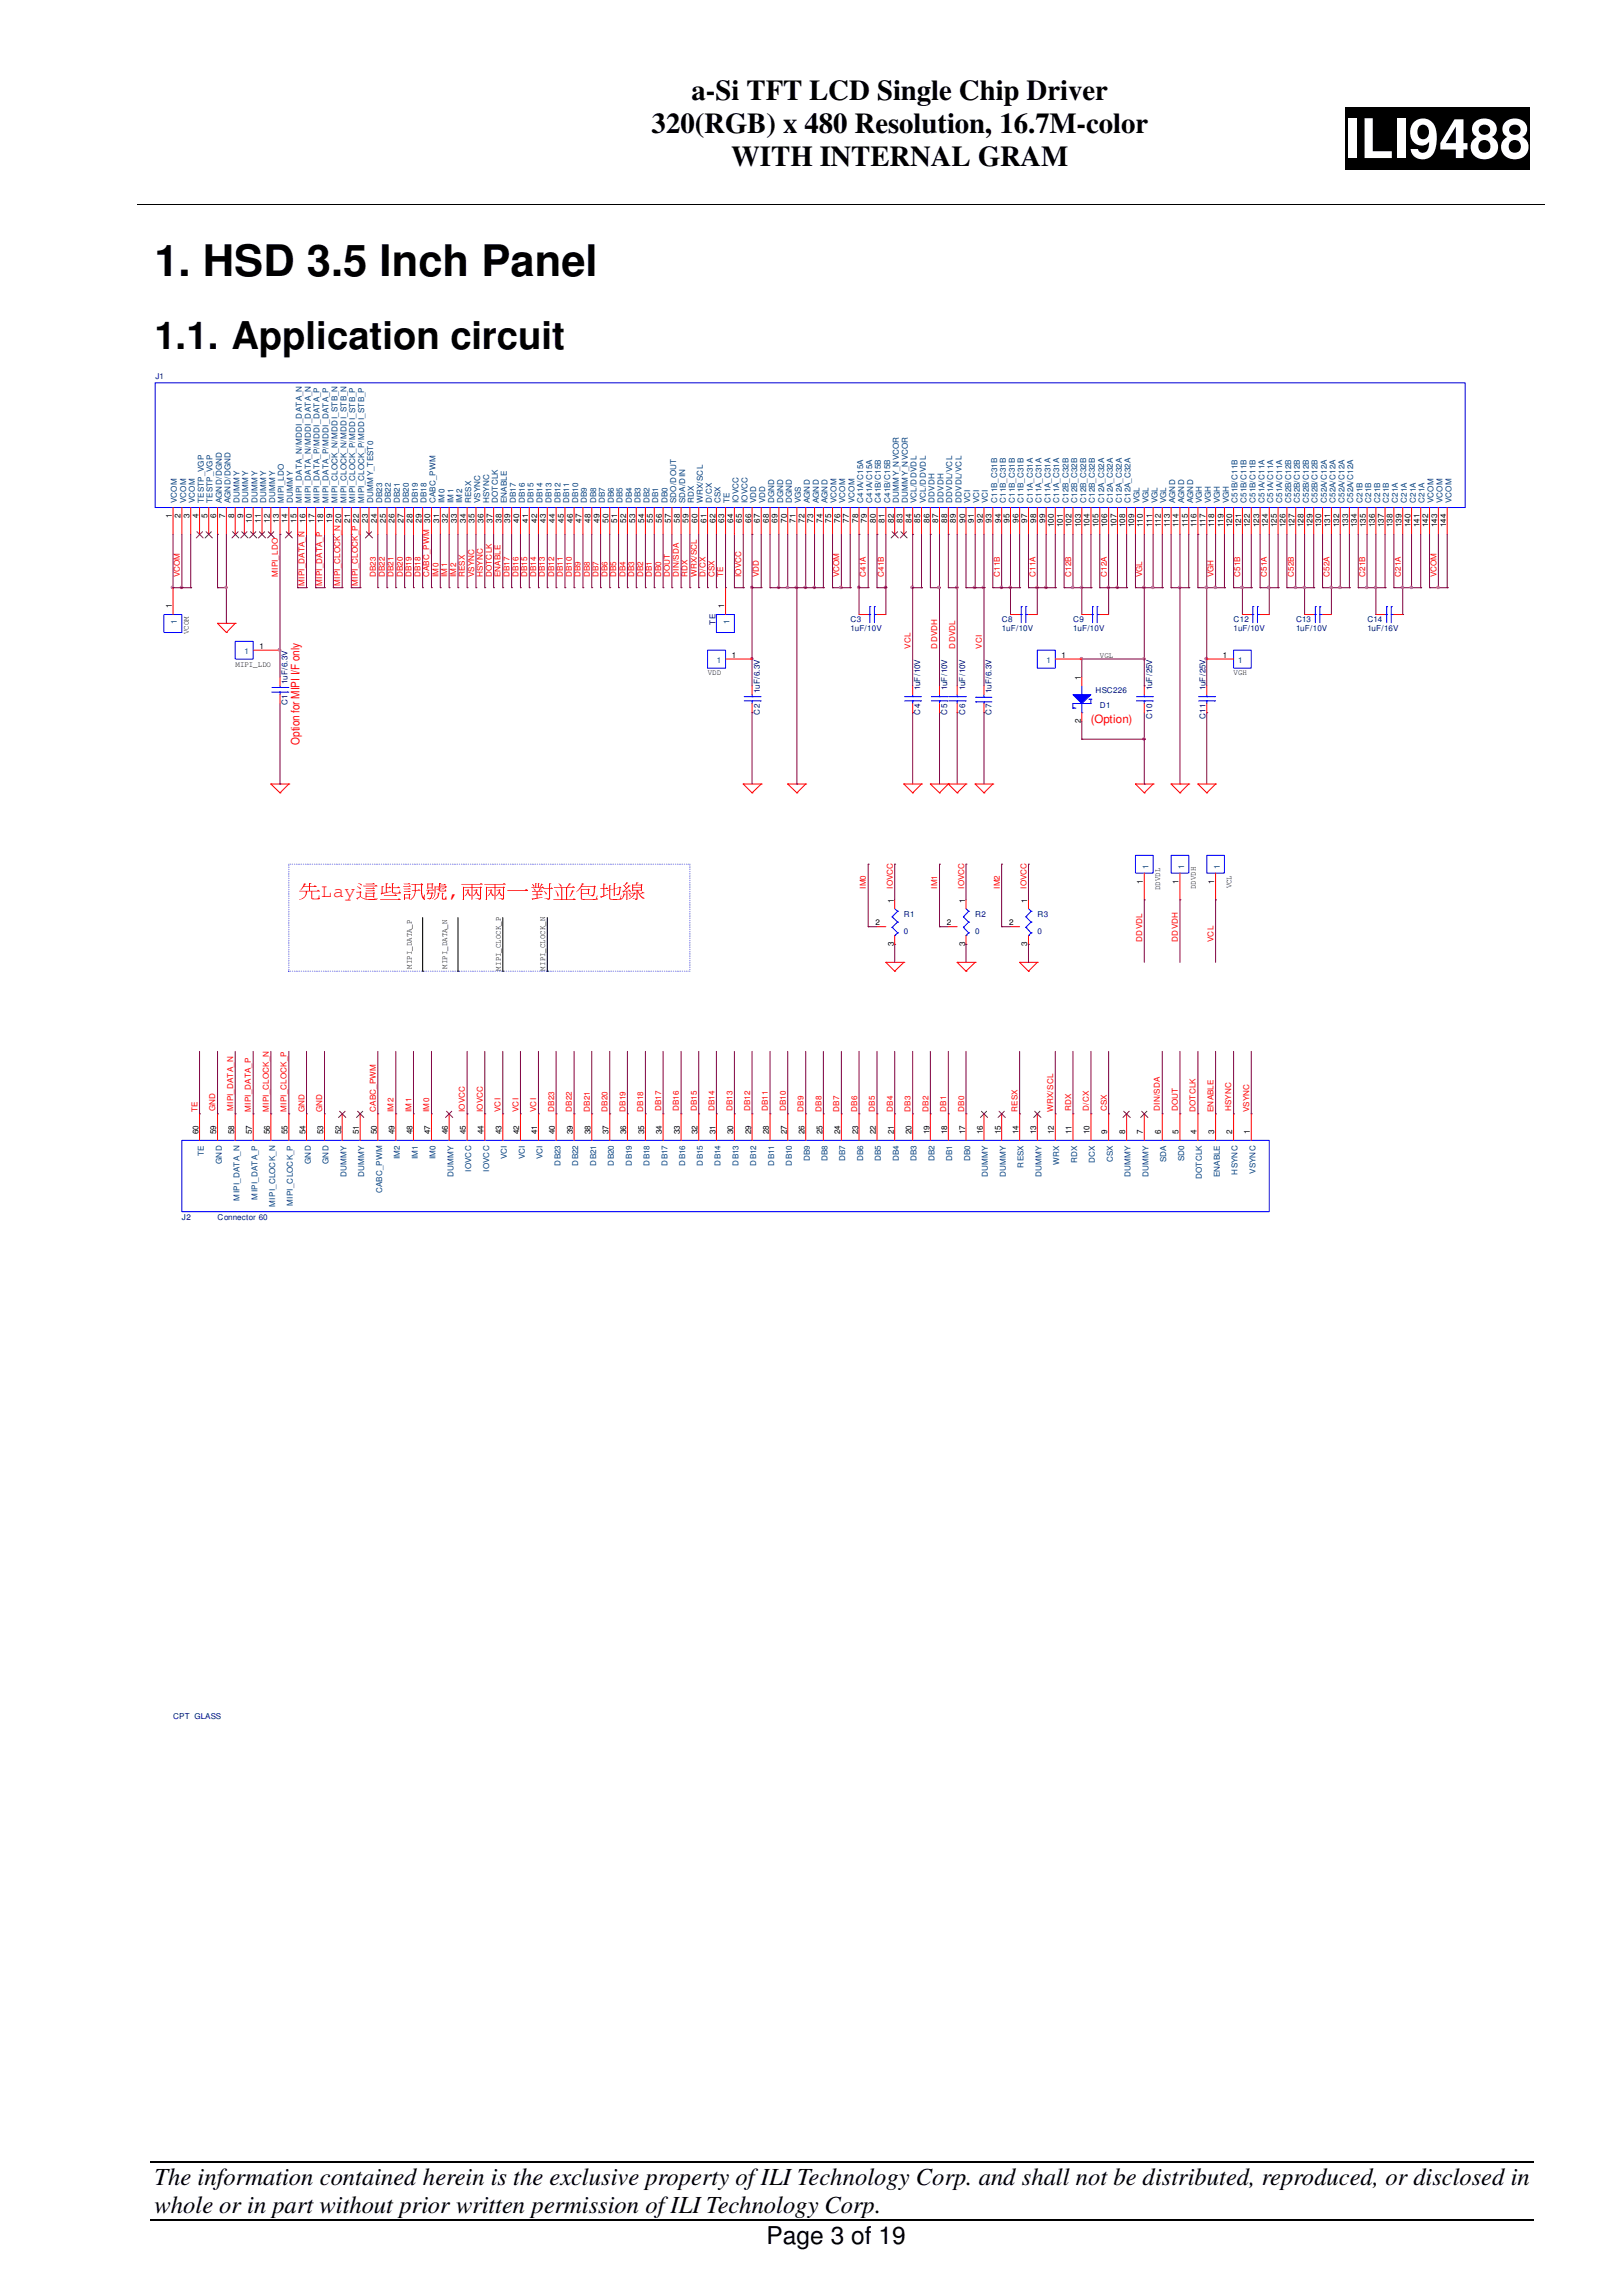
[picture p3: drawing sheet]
<svg xmlns="http://www.w3.org/2000/svg" width="210mm" height="297mm" viewBox="0 0 210 297" stroke-linecap="round" stroke-linejoin="round" font-family="sans-serif">
<defs><g id="words">
<text font-size="7.1" fill="#fff" x="174.1" y="20.4">ILI9488</text>
<text font-size="5.6" x="20" y="35.7">1. HSD 3.5 Inch Panel</text>
<text font-size="5" x="20" y="45.2">1.1. Application circuit</text>
<g font-size="3.7">
<text x="84.3" y="17.2">320(RGB) x 480 Resolution, 16.7M-color</text>
<text x="89.5" y="13">a-Si TFT LCD Single Chip Driver</text>
<text x="94.6" y="21.5">WITH INTERNAL GRAM</text>
</g>
<g font-size="3.2">
<text x="20" y="282.7">The information contained herein is the exclusive property of ILI Technology Corp. and shall not be distributed, reproduced, or disclosed in</text>
<text x="20" y="286.3">whole or in part without prior written permission of ILI Technology Corp.</text>
<text x="99.2" y="290.3">Page 3 of 19</text>
</g>
<text font-size="2.4" fill="#f00" x="38.6" y="116.1">先Lay這這這這,兩兩兩兩兩兩兩兩</text>
<g font-size="1.5" fill="#f00">
<text x="141.2" y="93.6">(Option)</text>
<text x="38.8" y="96.4" transform="rotate(-90 38.8 96.4)">Option for MIPI I/F only</text>
</g>
<g font-size="1" fill="#000080">
<text x="20.1" y="49">J1</text>
<text x="92.6" y="80.8" transform="rotate(-90 92.6 80.8)">TE</text>
<text x="110.1" y="80.5">C3</text>
<text x="110.1" y="81.7">1uF/10V</text>
<text x="129.7" y="80.5">C8</text>
<text x="129.7" y="81.7">1uF/10V</text>
<text x="138.9" y="80.5">C9</text>
<text x="138.9" y="81.7">1uF/10V</text>
<text x="159.6" y="80.5">C12</text>
<text x="159.6" y="81.7">1uF/10V</text>
<text x="167.7" y="80.5">C13</text>
<text x="167.7" y="81.7">1uF/10V</text>
<text x="177" y="80.5">C14</text>
<text x="177" y="81.7">1uF/16V</text>
<text x="37.2" y="88.5" transform="rotate(-90 37.2 88.5)">1uF/6.3V</text>
<text x="98.3" y="89.7" transform="rotate(-90 98.3 89.7)">1uF/6.3V</text>
<text x="119.1" y="89.3" transform="rotate(-90 119.1 89.3)">1uF/10V</text>
<text x="122.6" y="89.3" transform="rotate(-90 122.6 89.3)">1uF/10V</text>
<text x="124.9" y="89.3" transform="rotate(-90 124.9 89.3)">1uF/10V</text>
<text x="128.3" y="89.7" transform="rotate(-90 128.3 89.7)">1uF/6.3V</text>
<text x="141.8" y="89.7">HSC226</text>
<text x="149.1" y="89.3" transform="rotate(-90 149.1 89.3)">1uF/25V</text>
<text x="156" y="89.3" transform="rotate(-90 156 89.3)">1uF/25V</text>
<text x="37.2" y="91.3" transform="rotate(-90 37.2 91.3)">C1</text>
<text x="98.3" y="92.5" transform="rotate(-90 98.3 92.5)">C2</text>
<text x="119.1" y="92.5" transform="rotate(-90 119.1 92.5)">C4</text>
<text x="122.6" y="92.5" transform="rotate(-90 122.6 92.5)">C5</text>
<text x="124.9" y="92.5" transform="rotate(-90 124.9 92.5)">C6</text>
<text x="128.3" y="92.5" transform="rotate(-90 128.3 92.5)">C7</text>
<text x="142.3" y="91.6">D1</text>
<text x="149.1" y="93" transform="rotate(-90 149.1 93)">C10</text>
<text x="156" y="93" transform="rotate(-90 156 93)">C11</text>
<text x="117" y="118.6">R1</text>
<text x="126.2" y="118.6">R2</text>
<text x="134.3" y="118.6">R3</text>
<text x="117" y="120.9">0</text>
<text x="126.2" y="120.9">0</text>
<text x="134.3" y="120.9">0</text>
<text x="23.5" y="157.8">J2</text>
<text x="28.2" y="157.8">Connector 60</text>
<text x="22.4" y="222.4">CPT GLASS</text>
</g>
<g font-size="1" fill="#004080">
<text x="22.9" y="65.1" transform="rotate(-90 22.9 65.1)">VCOM</text>
<text x="24.1" y="65.1" transform="rotate(-90 24.1 65.1)">VCOM</text>
<text x="25.2" y="65.1" transform="rotate(-90 25.2 65.1)">VCOM</text>
<text x="26.4" y="65.1" transform="rotate(-90 26.4 65.1)">TESTP_VGP</text>
<text x="27.5" y="65.1" transform="rotate(-90 27.5 65.1)">TESTP_VGP</text>
<text x="28.7" y="65.1" transform="rotate(-90 28.7 65.1)">AGND/DGND</text>
<text x="29.8" y="65.1" transform="rotate(-90 29.8 65.1)">AGND/DGND</text>
<text x="31" y="65.1" transform="rotate(-90 31 65.1)">DUMMY</text>
<text x="32.1" y="65.1" transform="rotate(-90 32.1 65.1)">DUMMY</text>
<text x="33.3" y="65.1" transform="rotate(-90 33.3 65.1)">DUMMY</text>
<text x="34.5" y="65.1" transform="rotate(-90 34.5 65.1)">DUMMY</text>
<text x="35.6" y="65.1" transform="rotate(-90 35.6 65.1)">DUMMY</text>
<text x="36.7" y="65.1" transform="rotate(-90 36.7 65.1)">MIPI_LDO</text>
<text x="37.9" y="65.1" transform="rotate(-90 37.9 65.1)">DUMMY</text>
<text x="39.1" y="65.1" transform="rotate(-90 39.1 65.1)">MIPI_DATA_N/MDDI_DATA_N</text>
<text x="40.2" y="65.1" transform="rotate(-90 40.2 65.1)">MIPI_DATA_N/MDDI_DATA_N</text>
<text x="41.4" y="65.1" transform="rotate(-90 41.4 65.1)">MIPI_DATA_P/MDDI_DATA_P</text>
<text x="42.5" y="65.1" transform="rotate(-90 42.5 65.1)">MIPI_DATA_P/MDDI_DATA_P</text>
<text x="43.7" y="65.1" transform="rotate(-90 43.7 65.1)">MIPI_CLOCK_N/MDDI_STB_N</text>
<text x="44.8" y="65.1" transform="rotate(-90 44.8 65.1)">MIPI_CLOCK_N/MDDI_STB_N</text>
<text x="46" y="65.1" transform="rotate(-90 46 65.1)">MIPI_CLOCK_P/MDDI_STB_P</text>
<text x="47.1" y="65.1" transform="rotate(-90 47.1 65.1)">MIPI_CLOCK_P/MDDI_STB_P</text>
<text x="48.3" y="65.1" transform="rotate(-90 48.3 65.1)">DUMMY_TEST0</text>
<text x="49.4" y="65.1" transform="rotate(-90 49.4 65.1)">DB23</text>
<text x="50.6" y="65.1" transform="rotate(-90 50.6 65.1)">DB22</text>
<text x="51.7" y="65.1" transform="rotate(-90 51.7 65.1)">DB21</text>
<text x="52.9" y="65.1" transform="rotate(-90 52.9 65.1)">DB20</text>
<text x="54.1" y="65.1" transform="rotate(-90 54.1 65.1)">DB19</text>
<text x="55.2" y="65.1" transform="rotate(-90 55.2 65.1)">DB18</text>
<text x="56.3" y="65.1" transform="rotate(-90 56.3 65.1)">CABC_PWM</text>
<text x="57.5" y="65.1" transform="rotate(-90 57.5 65.1)">IM0</text>
<text x="58.7" y="65.1" transform="rotate(-90 58.7 65.1)">IM1</text>
<text x="59.8" y="65.1" transform="rotate(-90 59.8 65.1)">IM2</text>
<text x="61" y="65.1" transform="rotate(-90 61 65.1)">RESX</text>
<text x="62.1" y="65.1" transform="rotate(-90 62.1 65.1)">VSYNC</text>
<text x="63.3" y="65.1" transform="rotate(-90 63.3 65.1)">HSYNC</text>
<text x="64.4" y="65.1" transform="rotate(-90 64.4 65.1)">DOTCLK</text>
<text x="65.6" y="65.1" transform="rotate(-90 65.6 65.1)">ENABLE</text>
<text x="66.8" y="65.1" transform="rotate(-90 66.8 65.1)">DB17</text>
<text x="67.9" y="65.1" transform="rotate(-90 67.9 65.1)">DB16</text>
<text x="69" y="65.1" transform="rotate(-90 69 65.1)">DB15</text>
<text x="70.2" y="65.1" transform="rotate(-90 70.2 65.1)">DB14</text>
<text x="71.4" y="65.1" transform="rotate(-90 71.4 65.1)">DB13</text>
<text x="72.5" y="65.1" transform="rotate(-90 72.5 65.1)">DB12</text>
<text x="73.7" y="65.1" transform="rotate(-90 73.7 65.1)">DB11</text>
<text x="74.8" y="65.1" transform="rotate(-90 74.8 65.1)">DB10</text>
<text x="75.9" y="65.1" transform="rotate(-90 75.9 65.1)">DB9</text>
<text x="77.1" y="65.1" transform="rotate(-90 77.1 65.1)">DB8</text>
<text x="78.3" y="65.1" transform="rotate(-90 78.3 65.1)">DB7</text>
<text x="79.4" y="65.1" transform="rotate(-90 79.4 65.1)">DB6</text>
<text x="80.6" y="65.1" transform="rotate(-90 80.6 65.1)">DB5</text>
<text x="81.7" y="65.1" transform="rotate(-90 81.7 65.1)">DB4</text>
<text x="82.9" y="65.1" transform="rotate(-90 82.9 65.1)">DB3</text>
<text x="84" y="65.1" transform="rotate(-90 84 65.1)">DB2</text>
<text x="85.2" y="65.1" transform="rotate(-90 85.2 65.1)">DB1</text>
<text x="86.4" y="65.1" transform="rotate(-90 86.4 65.1)">DB0</text>
<text x="87.5" y="65.1" transform="rotate(-90 87.5 65.1)">SDO/DOUT</text>
<text x="88.6" y="65.1" transform="rotate(-90 88.6 65.1)">SDA/DIN</text>
<text x="89.8" y="65.1" transform="rotate(-90 89.8 65.1)">RDX</text>
<text x="91" y="65.1" transform="rotate(-90 91 65.1)">WRX/SCL</text>
<text x="92.1" y="65.1" transform="rotate(-90 92.1 65.1)">D/CX</text>
<text x="93.3" y="65.1" transform="rotate(-90 93.3 65.1)">CSX</text>
<text x="94.4" y="65.1" transform="rotate(-90 94.4 65.1)">TE</text>
<text x="95.6" y="65.1" transform="rotate(-90 95.6 65.1)">IOVCC</text>
<text x="96.7" y="65.1" transform="rotate(-90 96.7 65.1)">IOVCC</text>
<text x="97.9" y="65.1" transform="rotate(-90 97.9 65.1)">VDD</text>
<text x="99" y="65.1" transform="rotate(-90 99 65.1)">VDD</text>
<text x="100.2" y="65.1" transform="rotate(-90 100.2 65.1)">DGND</text>
<text x="101.3" y="65.1" transform="rotate(-90 101.3 65.1)">DGND</text>
<text x="102.5" y="65.1" transform="rotate(-90 102.5 65.1)">DGND</text>
<text x="103.6" y="65.1" transform="rotate(-90 103.6 65.1)">VGS</text>
<text x="104.8" y="65.1" transform="rotate(-90 104.8 65.1)">AGND</text>
<text x="106" y="65.1" transform="rotate(-90 106 65.1)">AGND</text>
<text x="107.1" y="65.1" transform="rotate(-90 107.1 65.1)">AGND</text>
<text x="108.2" y="65.1" transform="rotate(-90 108.2 65.1)">VCOM</text>
<text x="109.4" y="65.1" transform="rotate(-90 109.4 65.1)">VCOM</text>
<text x="110.6" y="65.1" transform="rotate(-90 110.6 65.1)">VCOM</text>
<text x="111.7" y="65.1" transform="rotate(-90 111.7 65.1)">C41A/C15A</text>
<text x="112.9" y="65.1" transform="rotate(-90 112.9 65.1)">C41A/C15A</text>
<text x="114" y="65.1" transform="rotate(-90 114 65.1)">C41B/C15B</text>
<text x="115.2" y="65.1" transform="rotate(-90 115.2 65.1)">C41B/C15B</text>
<text x="116.3" y="65.1" transform="rotate(-90 116.3 65.1)">DUMMY_NVCOR</text>
<text x="117.5" y="65.1" transform="rotate(-90 117.5 65.1)">DUMMY_NVCOR</text>
<text x="118.6" y="65.1" transform="rotate(-90 118.6 65.1)">VCL/DDVDL</text>
<text x="119.8" y="65.1" transform="rotate(-90 119.8 65.1)">VCL/DDVDL</text>
<text x="120.9" y="65.1" transform="rotate(-90 120.9 65.1)">DDVDH</text>
<text x="122.1" y="65.1" transform="rotate(-90 122.1 65.1)">DDVDH</text>
<text x="123.2" y="65.1" transform="rotate(-90 123.2 65.1)">DDVDL/VCL</text>
<text x="124.4" y="65.1" transform="rotate(-90 124.4 65.1)">DDVDL/VCL</text>
<text x="125.6" y="65.1" transform="rotate(-90 125.6 65.1)">VCI</text>
<text x="126.7" y="65.1" transform="rotate(-90 126.7 65.1)">VCI</text>
<text x="127.8" y="65.1" transform="rotate(-90 127.8 65.1)">VCI</text>
<text x="129" y="65.1" transform="rotate(-90 129 65.1)">C11B_C31B</text>
<text x="130.2" y="65.1" transform="rotate(-90 130.2 65.1)">C11B_C31B</text>
<text x="131.3" y="65.1" transform="rotate(-90 131.3 65.1)">C11B_C31B</text>
<text x="132.5" y="65.1" transform="rotate(-90 132.5 65.1)">C11B_C31B</text>
<text x="133.6" y="65.1" transform="rotate(-90 133.6 65.1)">C11A_C31A</text>
<text x="134.8" y="65.1" transform="rotate(-90 134.8 65.1)">C11A_C31A</text>
<text x="135.9" y="65.1" transform="rotate(-90 135.9 65.1)">C11A_C31A</text>
<text x="137.1" y="65.1" transform="rotate(-90 137.1 65.1)">C11A_C31A</text>
<text x="138.3" y="65.1" transform="rotate(-90 138.3 65.1)">C12B_C32B</text>
<text x="139.4" y="65.1" transform="rotate(-90 139.4 65.1)">C12B_C32B</text>
<text x="140.5" y="65.1" transform="rotate(-90 140.5 65.1)">C12B_C32B</text>
<text x="141.7" y="65.1" transform="rotate(-90 141.7 65.1)">C12B_C32B</text>
<text x="142.9" y="65.1" transform="rotate(-90 142.9 65.1)">C12A_C32A</text>
<text x="144" y="65.1" transform="rotate(-90 144 65.1)">C12A_C32A</text>
<text x="145.2" y="65.1" transform="rotate(-90 145.2 65.1)">C12A_C32A</text>
<text x="146.3" y="65.1" transform="rotate(-90 146.3 65.1)">C12A_C32A</text>
<text x="147.4" y="65.1" transform="rotate(-90 147.4 65.1)">VGL</text>
<text x="148.6" y="65.1" transform="rotate(-90 148.6 65.1)">VGL</text>
<text x="149.8" y="65.1" transform="rotate(-90 149.8 65.1)">VGL</text>
<text x="150.9" y="65.1" transform="rotate(-90 150.9 65.1)">VGL</text>
<text x="152.1" y="65.1" transform="rotate(-90 152.1 65.1)">AGND</text>
<text x="153.2" y="65.1" transform="rotate(-90 153.2 65.1)">AGND</text>
<text x="154.4" y="65.1" transform="rotate(-90 154.4 65.1)">AGND</text>
<text x="155.5" y="65.1" transform="rotate(-90 155.5 65.1)">VGH</text>
<text x="156.7" y="65.1" transform="rotate(-90 156.7 65.1)">VGH</text>
<text x="157.9" y="65.1" transform="rotate(-90 157.9 65.1)">VGH</text>
<text x="159" y="65.1" transform="rotate(-90 159 65.1)">VGH</text>
<text x="160.1" y="65.1" transform="rotate(-90 160.1 65.1)">C51B/C11B</text>
<text x="161.3" y="65.1" transform="rotate(-90 161.3 65.1)">C51B/C11B</text>
<text x="162.5" y="65.1" transform="rotate(-90 162.5 65.1)">C51B/C11B</text>
<text x="163.6" y="65.1" transform="rotate(-90 163.6 65.1)">C51A/C11A</text>
<text x="164.8" y="65.1" transform="rotate(-90 164.8 65.1)">C51A/C11A</text>
<text x="165.9" y="65.1" transform="rotate(-90 165.9 65.1)">C51A/C11A</text>
<text x="167.1" y="65.1" transform="rotate(-90 167.1 65.1)">C52B/C12B</text>
<text x="168.2" y="65.1" transform="rotate(-90 168.2 65.1)">C52B/C12B</text>
<text x="169.4" y="65.1" transform="rotate(-90 169.4 65.1)">C52B/C12B</text>
<text x="170.5" y="65.1" transform="rotate(-90 170.5 65.1)">C52B/C12B</text>
<text x="171.7" y="65.1" transform="rotate(-90 171.7 65.1)">C52A/C12A</text>
<text x="172.8" y="65.1" transform="rotate(-90 172.8 65.1)">C52A/C12A</text>
<text x="174" y="65.1" transform="rotate(-90 174 65.1)">C52A/C12A</text>
<text x="175.1" y="65.1" transform="rotate(-90 175.1 65.1)">C52A/C12A</text>
<text x="176.3" y="65.1" transform="rotate(-90 176.3 65.1)">C21B</text>
<text x="177.5" y="65.1" transform="rotate(-90 177.5 65.1)">C21B</text>
<text x="178.6" y="65.1" transform="rotate(-90 178.6 65.1)">C21B</text>
<text x="179.7" y="65.1" transform="rotate(-90 179.7 65.1)">C21B</text>
<text x="180.9" y="65.1" transform="rotate(-90 180.9 65.1)">C21A</text>
<text x="182.1" y="65.1" transform="rotate(-90 182.1 65.1)">C21A</text>
<text x="183.2" y="65.1" transform="rotate(-90 183.2 65.1)">C21A</text>
<text x="184.4" y="65.1" transform="rotate(-90 184.4 65.1)">C21A</text>
<text x="185.5" y="65.1" transform="rotate(-90 185.5 65.1)">VCOM</text>
<text x="186.7" y="65.1" transform="rotate(-90 186.7 65.1)">VCOM</text>
<text x="187.8" y="65.1" transform="rotate(-90 187.8 65.1)">VCOM</text>
<text x="22.9" y="80.7" transform="rotate(-90 22.9 80.7)">1</text>
<text x="94.4" y="80.7" transform="rotate(-90 94.4 80.7)">1</text>
<text x="31.6" y="84.7">1</text>
<text x="92.8" y="85.8">1</text>
<text x="135.4" y="85.8">1</text>
<text x="160.2" y="85.8">1</text>
<text x="148.6" y="112.4" transform="rotate(-90 148.6 112.4)">1</text>
<text x="153.2" y="112.4" transform="rotate(-90 153.2 112.4)">1</text>
<text x="157.9" y="112.4" transform="rotate(-90 157.9 112.4)">1</text>
<text x="26.4" y="149.5" transform="rotate(-90 26.4 149.5)">TE</text>
<text x="51.7" y="150" transform="rotate(-90 51.7 150)">IM2</text>
<text x="54.1" y="150" transform="rotate(-90 54.1 150)">IM1</text>
<text x="56.3" y="150" transform="rotate(-90 56.3 150)">IM0</text>
<text x="65.6" y="150" transform="rotate(-90 65.6 150)">VCI</text>
<text x="67.9" y="150" transform="rotate(-90 67.9 150)">VCI</text>
<text x="70.2" y="150" transform="rotate(-90 70.2 150)">VCI</text>
<text x="28.7" y="150.6" transform="rotate(-90 28.7 150.6)">GND</text>
<text x="31" y="155.3" transform="rotate(-90 31 155.3)">MIPI_DATA_N</text>
<text x="33.3" y="155.2" transform="rotate(-90 33.3 155.2)">MIPI_DATA_P</text>
<text x="37.9" y="156" transform="rotate(-90 37.9 156)">MIPI_CLOCK_P</text>
<text x="40.2" y="150.6" transform="rotate(-90 40.2 150.6)">GND</text>
<text x="42.5" y="150.6" transform="rotate(-90 42.5 150.6)">GND</text>
<text x="44.8" y="152.3" transform="rotate(-90 44.8 152.3)">DUMMY</text>
<text x="47.1" y="152.3" transform="rotate(-90 47.1 152.3)">DUMMY</text>
<text x="49.4" y="154.4" transform="rotate(-90 49.4 154.4)">CABC_PWM</text>
<text x="58.7" y="152.3" transform="rotate(-90 58.7 152.3)">DUMMY</text>
<text x="61" y="151.6" transform="rotate(-90 61 151.6)">IOVCC</text>
<text x="63.3" y="151.6" transform="rotate(-90 63.3 151.6)">IOVCC</text>
<text x="72.5" y="150.8" transform="rotate(-90 72.5 150.8)">DB23</text>
<text x="74.8" y="150.8" transform="rotate(-90 74.8 150.8)">DB22</text>
<text x="77.1" y="150.8" transform="rotate(-90 77.1 150.8)">DB21</text>
<text x="79.4" y="150.8" transform="rotate(-90 79.4 150.8)">DB20</text>
<text x="81.7" y="150.8" transform="rotate(-90 81.7 150.8)">DB19</text>
<text x="84" y="150.8" transform="rotate(-90 84 150.8)">DB18</text>
<text x="86.4" y="150.8" transform="rotate(-90 86.4 150.8)">DB17</text>
<text x="88.6" y="150.8" transform="rotate(-90 88.6 150.8)">DB16</text>
<text x="91" y="150.8" transform="rotate(-90 91 150.8)">DB15</text>
<text x="93.3" y="150.8" transform="rotate(-90 93.3 150.8)">DB14</text>
<text x="95.6" y="150.8" transform="rotate(-90 95.6 150.8)">DB13</text>
<text x="97.9" y="150.8" transform="rotate(-90 97.9 150.8)">DB12</text>
<text x="100.2" y="150.8" transform="rotate(-90 100.2 150.8)">DB11</text>
<text x="102.5" y="150.8" transform="rotate(-90 102.5 150.8)">DB10</text>
<text x="104.8" y="150.2" transform="rotate(-90 104.8 150.2)">DB9</text>
<text x="107.1" y="150.2" transform="rotate(-90 107.1 150.2)">DB8</text>
<text x="109.4" y="150.2" transform="rotate(-90 109.4 150.2)">DB7</text>
<text x="111.7" y="150.2" transform="rotate(-90 111.7 150.2)">DB6</text>
<text x="114" y="150.2" transform="rotate(-90 114 150.2)">DB5</text>
<text x="116.3" y="150.2" transform="rotate(-90 116.3 150.2)">DB4</text>
<text x="118.6" y="150.2" transform="rotate(-90 118.6 150.2)">DB3</text>
<text x="120.9" y="150.2" transform="rotate(-90 120.9 150.2)">DB2</text>
<text x="123.2" y="150.2" transform="rotate(-90 123.2 150.2)">DB1</text>
<text x="125.6" y="150.2" transform="rotate(-90 125.6 150.2)">DB0</text>
<text x="127.8" y="152.3" transform="rotate(-90 127.8 152.3)">DUMMY</text>
<text x="130.2" y="152.3" transform="rotate(-90 130.2 152.3)">DUMMY</text>
<text x="132.5" y="151" transform="rotate(-90 132.5 151)">RESX</text>
<text x="134.8" y="152.3" transform="rotate(-90 134.8 152.3)">DUMMY</text>
<text x="137.1" y="150.7" transform="rotate(-90 137.1 150.7)">WRX</text>
<text x="139.4" y="150.5" transform="rotate(-90 139.4 150.5)">RDX</text>
<text x="141.7" y="150.5" transform="rotate(-90 141.7 150.5)">DCX</text>
<text x="144" y="150.3" transform="rotate(-90 144 150.3)">CSX</text>
<text x="146.3" y="152.3" transform="rotate(-90 146.3 152.3)">DUMMY</text>
<text x="148.6" y="152.3" transform="rotate(-90 148.6 152.3)">DUMMY</text>
<text x="150.9" y="150.3" transform="rotate(-90 150.9 150.3)">SDA</text>
<text x="153.2" y="150.2" transform="rotate(-90 153.2 150.2)">SD0</text>
<text x="155.5" y="152.5" transform="rotate(-90 155.5 152.5)">DOTCLK</text>
<text x="157.9" y="152.3" transform="rotate(-90 157.9 152.3)">ENABLE</text>
<text x="160.1" y="152" transform="rotate(-90 160.1 152)">HSYNC</text>
<text x="162.5" y="151.8" transform="rotate(-90 162.5 151.8)">VSYNC</text>
<text x="35.6" y="156.1" transform="rotate(-90 35.6 156.1)">MIPI_CLOCK_N</text>
</g>
<g font-size="1">
<text x="22.2" y="67.1" transform="rotate(-90 22.2 67.1)">1</text>
<text x="23.4" y="67.1" transform="rotate(-90 23.4 67.1)">2</text>
<text x="24.5" y="67.1" transform="rotate(-90 24.5 67.1)">3</text>
<text x="25.7" y="67.1" transform="rotate(-90 25.7 67.1)">4</text>
<text x="26.8" y="67.1" transform="rotate(-90 26.8 67.1)">5</text>
<text x="28" y="67.1" transform="rotate(-90 28 67.1)">6</text>
<text x="29.1" y="67.1" transform="rotate(-90 29.1 67.1)">7</text>
<text x="30.3" y="67.1" transform="rotate(-90 30.3 67.1)">8</text>
<text x="31.5" y="67.1" transform="rotate(-90 31.5 67.1)">9</text>
<text x="32.6" y="67.6" transform="rotate(-90 32.6 67.6)">10</text>
<text x="33.7" y="67.6" transform="rotate(-90 33.7 67.6)">11</text>
<text x="34.9" y="67.6" transform="rotate(-90 34.9 67.6)">12</text>
<text x="36.1" y="67.6" transform="rotate(-90 36.1 67.6)">13</text>
<text x="37.2" y="67.6" transform="rotate(-90 37.2 67.6)">14</text>
<text x="38.4" y="67.6" transform="rotate(-90 38.4 67.6)">15</text>
<text x="39.5" y="67.6" transform="rotate(-90 39.5 67.6)">16</text>
<text x="40.7" y="67.6" transform="rotate(-90 40.7 67.6)">17</text>
<text x="41.8" y="67.6" transform="rotate(-90 41.8 67.6)">18</text>
<text x="43" y="67.6" transform="rotate(-90 43 67.6)">19</text>
<text x="45.3" y="67.6" transform="rotate(-90 45.3 67.6)">21</text>
<text x="47.6" y="67.6" transform="rotate(-90 47.6 67.6)">23</text>
<text x="48.8" y="67.6" transform="rotate(-90 48.8 67.6)">24</text>
<text x="49.9" y="67.6" transform="rotate(-90 49.9 67.6)">25</text>
<text x="51.1" y="67.6" transform="rotate(-90 51.1 67.6)">26</text>
<text x="52.2" y="67.6" transform="rotate(-90 52.2 67.6)">27</text>
<text x="53.4" y="67.6" transform="rotate(-90 53.4 67.6)">28</text>
<text x="54.5" y="67.6" transform="rotate(-90 54.5 67.6)">29</text>
<text x="55.7" y="67.6" transform="rotate(-90 55.7 67.6)">30</text>
<text x="56.8" y="67.6" transform="rotate(-90 56.8 67.6)">31</text>
<text x="58" y="67.6" transform="rotate(-90 58 67.6)">32</text>
<text x="59.1" y="67.6" transform="rotate(-90 59.1 67.6)">33</text>
<text x="60.3" y="67.6" transform="rotate(-90 60.3 67.6)">34</text>
<text x="61.4" y="67.6" transform="rotate(-90 61.4 67.6)">35</text>
<text x="62.6" y="67.6" transform="rotate(-90 62.6 67.6)">36</text>
<text x="63.8" y="67.6" transform="rotate(-90 63.8 67.6)">37</text>
<text x="64.9" y="67.6" transform="rotate(-90 64.9 67.6)">38</text>
<text x="66" y="67.6" transform="rotate(-90 66 67.6)">39</text>
<text x="67.2" y="67.6" transform="rotate(-90 67.2 67.6)">40</text>
<text x="68.4" y="67.6" transform="rotate(-90 68.4 67.6)">41</text>
<text x="69.5" y="67.6" transform="rotate(-90 69.5 67.6)">42</text>
<text x="70.7" y="67.6" transform="rotate(-90 70.7 67.6)">43</text>
<text x="71.8" y="67.6" transform="rotate(-90 71.8 67.6)">44</text>
<text x="73" y="67.6" transform="rotate(-90 73 67.6)">45</text>
<text x="74.1" y="67.6" transform="rotate(-90 74.1 67.6)">46</text>
<text x="75.3" y="67.6" transform="rotate(-90 75.3 67.6)">47</text>
<text x="76.4" y="67.6" transform="rotate(-90 76.4 67.6)">48</text>
<text x="77.6" y="67.6" transform="rotate(-90 77.6 67.6)">49</text>
<text x="78.7" y="67.6" transform="rotate(-90 78.7 67.6)">50</text>
<text x="79.9" y="67.6" transform="rotate(-90 79.9 67.6)">51</text>
<text x="81" y="67.6" transform="rotate(-90 81 67.6)">52</text>
<text x="82.2" y="67.6" transform="rotate(-90 82.2 67.6)">53</text>
<text x="83.4" y="67.6" transform="rotate(-90 83.4 67.6)">54</text>
<text x="84.5" y="67.6" transform="rotate(-90 84.5 67.6)">55</text>
<text x="85.6" y="67.6" transform="rotate(-90 85.6 67.6)">56</text>
<text x="86.8" y="67.6" transform="rotate(-90 86.8 67.6)">57</text>
<text x="88" y="67.6" transform="rotate(-90 88 67.6)">58</text>
<text x="89.1" y="67.6" transform="rotate(-90 89.1 67.6)">59</text>
<text x="90.3" y="67.6" transform="rotate(-90 90.3 67.6)">60</text>
<text x="91.4" y="67.6" transform="rotate(-90 91.4 67.6)">61</text>
<text x="92.6" y="67.6" transform="rotate(-90 92.6 67.6)">62</text>
<text x="93.7" y="67.6" transform="rotate(-90 93.7 67.6)">63</text>
<text x="94.9" y="67.6" transform="rotate(-90 94.9 67.6)">64</text>
<text x="96" y="67.6" transform="rotate(-90 96 67.6)">65</text>
<text x="97.2" y="67.6" transform="rotate(-90 97.2 67.6)">66</text>
<text x="98.3" y="67.6" transform="rotate(-90 98.3 67.6)">67</text>
<text x="99.5" y="67.6" transform="rotate(-90 99.5 67.6)">68</text>
<text x="100.6" y="67.6" transform="rotate(-90 100.6 67.6)">69</text>
<text x="101.8" y="67.6" transform="rotate(-90 101.8 67.6)">70</text>
<text x="103" y="67.6" transform="rotate(-90 103 67.6)">71</text>
<text x="104.1" y="67.6" transform="rotate(-90 104.1 67.6)">72</text>
<text x="105.2" y="67.6" transform="rotate(-90 105.2 67.6)">73</text>
<text x="106.4" y="67.6" transform="rotate(-90 106.4 67.6)">74</text>
<text x="107.6" y="67.6" transform="rotate(-90 107.6 67.6)">75</text>
<text x="108.7" y="67.6" transform="rotate(-90 108.7 67.6)">76</text>
<text x="109.9" y="67.6" transform="rotate(-90 109.9 67.6)">77</text>
<text x="111" y="67.6" transform="rotate(-90 111 67.6)">78</text>
<text x="112.2" y="67.6" transform="rotate(-90 112.2 67.6)">79</text>
<text x="113.3" y="67.6" transform="rotate(-90 113.3 67.6)">80</text>
<text x="114.5" y="67.6" transform="rotate(-90 114.5 67.6)">81</text>
<text x="115.7" y="67.6" transform="rotate(-90 115.7 67.6)">82</text>
<text x="116.8" y="67.6" transform="rotate(-90 116.8 67.6)">83</text>
<text x="117.9" y="67.6" transform="rotate(-90 117.9 67.6)">84</text>
<text x="119.1" y="67.6" transform="rotate(-90 119.1 67.6)">85</text>
<text x="120.3" y="67.6" transform="rotate(-90 120.3 67.6)">86</text>
<text x="121.4" y="67.6" transform="rotate(-90 121.4 67.6)">87</text>
<text x="122.6" y="67.6" transform="rotate(-90 122.6 67.6)">88</text>
<text x="123.7" y="67.6" transform="rotate(-90 123.7 67.6)">89</text>
<text x="124.9" y="67.6" transform="rotate(-90 124.9 67.6)">90</text>
<text x="126" y="67.6" transform="rotate(-90 126 67.6)">91</text>
<text x="127.2" y="67.6" transform="rotate(-90 127.2 67.6)">92</text>
<text x="128.3" y="67.6" transform="rotate(-90 128.3 67.6)">93</text>
<text x="129.5" y="67.6" transform="rotate(-90 129.5 67.6)">94</text>
<text x="130.6" y="67.6" transform="rotate(-90 130.6 67.6)">95</text>
<text x="131.8" y="67.6" transform="rotate(-90 131.8 67.6)">96</text>
<text x="132.9" y="67.6" transform="rotate(-90 132.9 67.6)">97</text>
<text x="134.1" y="67.6" transform="rotate(-90 134.1 67.6)">98</text>
<text x="135.3" y="67.6" transform="rotate(-90 135.3 67.6)">99</text>
<text x="136.4" y="68.2" transform="rotate(-90 136.4 68.2)">100</text>
<text x="137.5" y="68.2" transform="rotate(-90 137.5 68.2)">101</text>
<text x="138.7" y="68.2" transform="rotate(-90 138.7 68.2)">102</text>
<text x="139.9" y="68.2" transform="rotate(-90 139.9 68.2)">103</text>
<text x="141" y="68.2" transform="rotate(-90 141 68.2)">104</text>
<text x="142.2" y="68.2" transform="rotate(-90 142.2 68.2)">105</text>
<text x="143.3" y="68.2" transform="rotate(-90 143.3 68.2)">106</text>
<text x="144.5" y="68.2" transform="rotate(-90 144.5 68.2)">107</text>
<text x="145.6" y="68.2" transform="rotate(-90 145.6 68.2)">108</text>
<text x="146.8" y="68.2" transform="rotate(-90 146.8 68.2)">109</text>
<text x="147.9" y="68.2" transform="rotate(-90 147.9 68.2)">110</text>
<text x="149.1" y="68.2" transform="rotate(-90 149.1 68.2)">111</text>
<text x="150.2" y="68.2" transform="rotate(-90 150.2 68.2)">112</text>
<text x="151.4" y="68.2" transform="rotate(-90 151.4 68.2)">113</text>
<text x="152.5" y="68.2" transform="rotate(-90 152.5 68.2)">114</text>
<text x="153.7" y="68.2" transform="rotate(-90 153.7 68.2)">115</text>
<text x="154.9" y="68.2" transform="rotate(-90 154.9 68.2)">116</text>
<text x="156" y="68.2" transform="rotate(-90 156 68.2)">117</text>
<text x="157.1" y="68.2" transform="rotate(-90 157.1 68.2)">118</text>
<text x="158.3" y="68.2" transform="rotate(-90 158.3 68.2)">119</text>
<text x="159.5" y="68.2" transform="rotate(-90 159.5 68.2)">120</text>
<text x="160.6" y="68.2" transform="rotate(-90 160.6 68.2)">121</text>
<text x="161.8" y="68.2" transform="rotate(-90 161.8 68.2)">122</text>
<text x="162.9" y="68.2" transform="rotate(-90 162.9 68.2)">123</text>
<text x="164.1" y="68.2" transform="rotate(-90 164.1 68.2)">124</text>
<text x="165.2" y="68.2" transform="rotate(-90 165.2 68.2)">125</text>
<text x="166.4" y="68.2" transform="rotate(-90 166.4 68.2)">126</text>
<text x="167.5" y="68.2" transform="rotate(-90 167.5 68.2)">127</text>
<text x="168.7" y="68.2" transform="rotate(-90 168.7 68.2)">128</text>
<text x="169.8" y="68.2" transform="rotate(-90 169.8 68.2)">129</text>
<text x="171" y="68.2" transform="rotate(-90 171 68.2)">130</text>
<text x="172.1" y="68.2" transform="rotate(-90 172.1 68.2)">131</text>
<text x="173.3" y="68.2" transform="rotate(-90 173.3 68.2)">132</text>
<text x="174.5" y="68.2" transform="rotate(-90 174.5 68.2)">133</text>
<text x="175.6" y="68.2" transform="rotate(-90 175.6 68.2)">134</text>
<text x="176.7" y="68.2" transform="rotate(-90 176.7 68.2)">135</text>
<text x="177.9" y="68.2" transform="rotate(-90 177.9 68.2)">136</text>
<text x="179.1" y="68.2" transform="rotate(-90 179.1 68.2)">137</text>
<text x="180.2" y="68.2" transform="rotate(-90 180.2 68.2)">138</text>
<text x="181.4" y="68.2" transform="rotate(-90 181.4 68.2)">139</text>
<text x="182.5" y="68.2" transform="rotate(-90 182.5 68.2)">140</text>
<text x="183.7" y="68.2" transform="rotate(-90 183.7 68.2)">141</text>
<text x="184.8" y="68.2" transform="rotate(-90 184.8 68.2)">142</text>
<text x="186" y="68.2" transform="rotate(-90 186 68.2)">143</text>
<text x="187.2" y="68.2" transform="rotate(-90 187.2 68.2)">144</text>
<text x="22.2" y="78.7" transform="rotate(-90 22.2 78.7)">1</text>
<text x="24.4" y="82" transform="rotate(-90 24.4 82)">VCOM</text>
<text x="33.6" y="83.9">1</text>
<text x="93.7" y="78.7" transform="rotate(-90 93.7 78.7)">1</text>
<text x="30.5" y="86.2">MIPI_LDO</text>
<text x="91.6" y="87.4">VDD</text>
<text x="94.7" y="85.1">1</text>
<text x="137.4" y="85.1">1</text>
<text x="139.9" y="87.9" transform="rotate(-90 139.9 87.9)">1</text>
<text x="142.3" y="85.1">VGL</text>
<text x="158.2" y="85.1">1</text>
<text x="159.6" y="87.4">VGH</text>
<text x="139.9" y="93.6" transform="rotate(-90 139.9 93.6)">2</text>
<text x="113.3" y="119.7">2</text>
<text x="115.7" y="116.8" transform="rotate(-90 115.7 116.8)">1</text>
<text x="122.5" y="119.7">2</text>
<text x="124.9" y="116.8" transform="rotate(-90 124.9 116.8)">1</text>
<text x="130.6" y="119.7">2</text>
<text x="132.9" y="116.8" transform="rotate(-90 132.9 116.8)">1</text>
<text x="147.9" y="114.3" transform="rotate(-90 147.9 114.3)">1</text>
<text x="150.2" y="115.1" transform="rotate(-90 150.2 115.1)">DDVDL</text>
<text x="152.5" y="114.3" transform="rotate(-90 152.5 114.3)">1</text>
<text x="154.8" y="115.1" transform="rotate(-90 154.8 115.1)">DDVDH</text>
<text x="157.1" y="114.3" transform="rotate(-90 157.1 114.3)">1</text>
<text x="159.4" y="114.9" transform="rotate(-90 159.4 114.9)">VCL</text>
<text x="53.3" y="125.3" transform="rotate(-90 53.3 125.3)">MIPI_DATA_P</text>
<text x="57.9" y="125.3" transform="rotate(-90 57.9 125.3)">MIPI_DATA_N</text>
<text x="64.8" y="125.6" transform="rotate(-90 64.8 125.6)">MIPI_CLOCK_P</text>
<text x="70.6" y="125.6" transform="rotate(-90 70.6 125.6)">MIPI_CLOCK_N</text>
<text x="115.7" y="122.4" transform="rotate(-90 115.7 122.4)">3</text>
<text x="124.9" y="122.4" transform="rotate(-90 124.9 122.4)">3</text>
<text x="132.9" y="122.4" transform="rotate(-90 132.9 122.4)">3</text>
<text x="25.7" y="146.8" transform="rotate(-90 25.7 146.8)">60</text>
<text x="28" y="146.8" transform="rotate(-90 28 146.8)">59</text>
<text x="30.3" y="146.8" transform="rotate(-90 30.3 146.8)">58</text>
<text x="32.6" y="146.8" transform="rotate(-90 32.6 146.8)">57</text>
<text x="34.9" y="146.8" transform="rotate(-90 34.9 146.8)">56</text>
<text x="37.2" y="146.8" transform="rotate(-90 37.2 146.8)">55</text>
<text x="39.5" y="146.8" transform="rotate(-90 39.5 146.8)">54</text>
<text x="41.8" y="146.8" transform="rotate(-90 41.8 146.8)">53</text>
<text x="44.2" y="146.8" transform="rotate(-90 44.2 146.8)">52</text>
<text x="46.4" y="146.8" transform="rotate(-90 46.4 146.8)">51</text>
<text x="48.8" y="146.8" transform="rotate(-90 48.8 146.8)">50</text>
<text x="51.1" y="146.8" transform="rotate(-90 51.1 146.8)">49</text>
<text x="53.4" y="146.8" transform="rotate(-90 53.4 146.8)">48</text>
<text x="55.7" y="146.8" transform="rotate(-90 55.7 146.8)">47</text>
<text x="58" y="146.8" transform="rotate(-90 58 146.8)">46</text>
<text x="60.3" y="146.8" transform="rotate(-90 60.3 146.8)">45</text>
<text x="62.6" y="146.8" transform="rotate(-90 62.6 146.8)">44</text>
<text x="64.9" y="146.8" transform="rotate(-90 64.9 146.8)">43</text>
<text x="67.2" y="146.8" transform="rotate(-90 67.2 146.8)">42</text>
<text x="69.5" y="146.8" transform="rotate(-90 69.5 146.8)">41</text>
<text x="71.8" y="146.8" transform="rotate(-90 71.8 146.8)">40</text>
<text x="74.1" y="146.8" transform="rotate(-90 74.1 146.8)">39</text>
<text x="76.4" y="146.8" transform="rotate(-90 76.4 146.8)">38</text>
<text x="78.7" y="146.8" transform="rotate(-90 78.7 146.8)">37</text>
<text x="81" y="146.8" transform="rotate(-90 81 146.8)">36</text>
<text x="83.4" y="146.8" transform="rotate(-90 83.4 146.8)">35</text>
<text x="85.6" y="146.8" transform="rotate(-90 85.6 146.8)">34</text>
<text x="88" y="146.8" transform="rotate(-90 88 146.8)">33</text>
<text x="90.3" y="146.8" transform="rotate(-90 90.3 146.8)">32</text>
<text x="92.6" y="146.8" transform="rotate(-90 92.6 146.8)">31</text>
<text x="94.9" y="146.8" transform="rotate(-90 94.9 146.8)">30</text>
<text x="97.2" y="146.8" transform="rotate(-90 97.2 146.8)">29</text>
<text x="99.5" y="146.8" transform="rotate(-90 99.5 146.8)">28</text>
<text x="101.8" y="146.8" transform="rotate(-90 101.8 146.8)">27</text>
<text x="104.1" y="146.8" transform="rotate(-90 104.1 146.8)">26</text>
<text x="106.4" y="146.8" transform="rotate(-90 106.4 146.8)">25</text>
<text x="108.7" y="146.8" transform="rotate(-90 108.7 146.8)">24</text>
<text x="111" y="146.8" transform="rotate(-90 111 146.8)">23</text>
<text x="113.3" y="146.8" transform="rotate(-90 113.3 146.8)">22</text>
<text x="115.7" y="146.8" transform="rotate(-90 115.7 146.8)">21</text>
<text x="117.9" y="146.8" transform="rotate(-90 117.9 146.8)">20</text>
<text x="120.3" y="146.8" transform="rotate(-90 120.3 146.8)">19</text>
<text x="122.6" y="146.8" transform="rotate(-90 122.6 146.8)">18</text>
<text x="124.9" y="146.8" transform="rotate(-90 124.9 146.8)">17</text>
<text x="127.2" y="146.8" transform="rotate(-90 127.2 146.8)">16</text>
<text x="129.5" y="146.8" transform="rotate(-90 129.5 146.8)">15</text>
<text x="131.8" y="146.8" transform="rotate(-90 131.8 146.8)">14</text>
<text x="134.1" y="146.8" transform="rotate(-90 134.1 146.8)">13</text>
<text x="136.4" y="146.8" transform="rotate(-90 136.4 146.8)">12</text>
<text x="138.7" y="146.8" transform="rotate(-90 138.7 146.8)">11</text>
<text x="141" y="146.8" transform="rotate(-90 141 146.8)">10</text>
<text x="143.3" y="146.8" transform="rotate(-90 143.3 146.8)">9</text>
<text x="145.6" y="146.8" transform="rotate(-90 145.6 146.8)">8</text>
<text x="147.9" y="146.8" transform="rotate(-90 147.9 146.8)">7</text>
<text x="150.2" y="146.8" transform="rotate(-90 150.2 146.8)">6</text>
<text x="152.5" y="146.8" transform="rotate(-90 152.5 146.8)">5</text>
<text x="154.9" y="146.8" transform="rotate(-90 154.9 146.8)">4</text>
<text x="157.1" y="146.8" transform="rotate(-90 157.1 146.8)">3</text>
<text x="159.5" y="146.8" transform="rotate(-90 159.5 146.8)">2</text>
<text x="161.8" y="146.8" transform="rotate(-90 161.8 146.8)">1</text>
</g>
<g font-size="1" fill="#f00">
<text x="23.3" y="74.7" transform="rotate(-90 23.3 74.7)">VCOM</text>
<text x="35.9" y="74.7" transform="rotate(-90 35.9 74.7)">MIPI_LDO</text>
<text x="39.4" y="75.8" transform="rotate(-90 39.4 75.8)">MIPI_DATA_N</text>
<text x="41.7" y="75.8" transform="rotate(-90 41.7 75.8)">MIPI_DATA_P</text>
<text x="44" y="75.8" transform="rotate(-90 44 75.8)">MIPI_CLOCK_N 20</text>
<text x="46.3" y="75.8" transform="rotate(-90 46.3 75.8)">MIPI_CLOCK_P 22</text>
<text x="48.6" y="74.7" transform="rotate(-90 48.6 74.7)">DB23</text>
<text x="49.8" y="74.7" transform="rotate(-90 49.8 74.7)">DB22</text>
<text x="50.9" y="74.7" transform="rotate(-90 50.9 74.7)">DB21</text>
<text x="52.1" y="74.7" transform="rotate(-90 52.1 74.7)">DB20</text>
<text x="53.3" y="74.7" transform="rotate(-90 53.3 74.7)">DB19</text>
<text x="54.4" y="74.7" transform="rotate(-90 54.4 74.7)">DB18</text>
<text x="55.5" y="74.7" transform="rotate(-90 55.5 74.7)">CABC_PWM</text>
<text x="56.7" y="74.7" transform="rotate(-90 56.7 74.7)">IM0</text>
<text x="57.9" y="74.7" transform="rotate(-90 57.9 74.7)">IM1</text>
<text x="59" y="74.7" transform="rotate(-90 59 74.7)">IM2</text>
<text x="60.2" y="74.7" transform="rotate(-90 60.2 74.7)">RESX</text>
<text x="61.3" y="74.7" transform="rotate(-90 61.3 74.7)">VSYNC</text>
<text x="62.5" y="74.7" transform="rotate(-90 62.5 74.7)">HSYNC</text>
<text x="63.6" y="74.7" transform="rotate(-90 63.6 74.7)">DOTCLK</text>
<text x="64.8" y="74.7" transform="rotate(-90 64.8 74.7)">ENABLE</text>
<text x="65.9" y="74.7" transform="rotate(-90 65.9 74.7)">DB17</text>
<text x="67.1" y="74.7" transform="rotate(-90 67.1 74.7)">DB16</text>
<text x="68.2" y="74.7" transform="rotate(-90 68.2 74.7)">DB15</text>
<text x="69.4" y="74.7" transform="rotate(-90 69.4 74.7)">DB14</text>
<text x="70.5" y="74.7" transform="rotate(-90 70.5 74.7)">DB13</text>
<text x="71.7" y="74.7" transform="rotate(-90 71.7 74.7)">DB12</text>
<text x="72.9" y="74.7" transform="rotate(-90 72.9 74.7)">DB11</text>
<text x="74" y="74.7" transform="rotate(-90 74 74.7)">DB10</text>
<text x="75.1" y="74.7" transform="rotate(-90 75.1 74.7)">DB9</text>
<text x="76.3" y="74.7" transform="rotate(-90 76.3 74.7)">DB8</text>
<text x="77.5" y="74.7" transform="rotate(-90 77.5 74.7)">DB7</text>
<text x="78.6" y="74.7" transform="rotate(-90 78.6 74.7)">DB6</text>
<text x="79.8" y="74.7" transform="rotate(-90 79.8 74.7)">DB5</text>
<text x="80.9" y="74.7" transform="rotate(-90 80.9 74.7)">DB4</text>
<text x="82.1" y="74.7" transform="rotate(-90 82.1 74.7)">DB3</text>
<text x="83.2" y="74.7" transform="rotate(-90 83.2 74.7)">DB2</text>
<text x="84.4" y="74.7" transform="rotate(-90 84.4 74.7)">DB1</text>
<text x="85.6" y="74.7" transform="rotate(-90 85.6 74.7)">DB0</text>
<text x="86.7" y="74.7" transform="rotate(-90 86.7 74.7)">DOUT</text>
<text x="87.8" y="74.7" transform="rotate(-90 87.8 74.7)">DIN/SDA</text>
<text x="89" y="74.7" transform="rotate(-90 89 74.7)">RDX</text>
<text x="90.2" y="74.7" transform="rotate(-90 90.2 74.7)">WRX/SCL</text>
<text x="91.3" y="74.7" transform="rotate(-90 91.3 74.7)">D/CX</text>
<text x="92.5" y="74.7" transform="rotate(-90 92.5 74.7)">CSX</text>
<text x="93.6" y="74.7" transform="rotate(-90 93.6 74.7)">TE</text>
<text x="95.9" y="74.7" transform="rotate(-90 95.9 74.7)">IOVCC</text>
<text x="98.2" y="74.7" transform="rotate(-90 98.2 74.7)">VDD</text>
<text x="108.6" y="74.7" transform="rotate(-90 108.6 74.7)">VCOM</text>
<text x="112.1" y="74.7" transform="rotate(-90 112.1 74.7)">C41A</text>
<text x="114.4" y="74.7" transform="rotate(-90 114.4 74.7)">C41B</text>
<text x="129.4" y="74.7" transform="rotate(-90 129.4 74.7)">C11B</text>
<text x="134" y="74.7" transform="rotate(-90 134 74.7)">C11A</text>
<text x="138.6" y="74.7" transform="rotate(-90 138.6 74.7)">C12B</text>
<text x="143.2" y="74.7" transform="rotate(-90 143.2 74.7)">C12A</text>
<text x="147.8" y="74.7" transform="rotate(-90 147.8 74.7)">VGL</text>
<text x="157.1" y="74.7" transform="rotate(-90 157.1 74.7)">VGH</text>
<text x="160.5" y="74.7" transform="rotate(-90 160.5 74.7)">C51B</text>
<text x="164" y="74.7" transform="rotate(-90 164 74.7)">C51A</text>
<text x="167.4" y="74.7" transform="rotate(-90 167.4 74.7)">C52B</text>
<text x="172" y="74.7" transform="rotate(-90 172 74.7)">C52A</text>
<text x="176.7" y="74.7" transform="rotate(-90 176.7 74.7)">C21B</text>
<text x="181.3" y="74.7" transform="rotate(-90 181.3 74.7)">C21A</text>
<text x="185.9" y="74.7" transform="rotate(-90 185.9 74.7)">VCOM</text>
<text x="117.8" y="83.9" transform="rotate(-90 117.8 83.9)">VCL</text>
<text x="121.3" y="83.9" transform="rotate(-90 121.3 83.9)">DDVDH</text>
<text x="123.6" y="83.9" transform="rotate(-90 123.6 83.9)">DDVDL</text>
<text x="127" y="83.9" transform="rotate(-90 127 83.9)">VCI</text>
<text x="112.1" y="115.1" transform="rotate(-90 112.1 115.1)">IM0</text>
<text x="115.5" y="115.1" transform="rotate(-90 115.5 115.1)">IOVCC</text>
<text x="121.3" y="115.1" transform="rotate(-90 121.3 115.1)">IM1</text>
<text x="124.8" y="115.1" transform="rotate(-90 124.8 115.1)">IOVCC</text>
<text x="129.4" y="115.1" transform="rotate(-90 129.4 115.1)">IM2</text>
<text x="132.8" y="115.1" transform="rotate(-90 132.8 115.1)">IOVCC</text>
<text x="147.8" y="121.8" transform="rotate(-90 147.8 121.8)">DDVDL</text>
<text x="152.4" y="121.8" transform="rotate(-90 152.4 121.8)">DDVDH</text>
<text x="157.1" y="121.8" transform="rotate(-90 157.1 121.8)">VCL</text>
<text x="25.6" y="143.9" transform="rotate(-90 25.6 143.9)">TE</text>
<text x="27.9" y="143.8" transform="rotate(-90 27.9 143.8)">GND</text>
<text x="30.2" y="143.8" transform="rotate(-90 30.2 143.8)">MIPI_DATA_N</text>
<text x="32.5" y="143.9" transform="rotate(-90 32.5 143.9)">MIPI_DATA_P</text>
<text x="34.8" y="143.9" transform="rotate(-90 34.8 143.9)">MIPI_CLOCK_N</text>
<text x="37.1" y="143.9" transform="rotate(-90 37.1 143.9)">MIPI_CLOCK_P</text>
<text x="39.4" y="143.9" transform="rotate(-90 39.4 143.9)">GND</text>
<text x="41.7" y="143.9" transform="rotate(-90 41.7 143.9)">GND</text>
<text x="48.6" y="143.9" transform="rotate(-90 48.6 143.9)">CABC_PWM</text>
<text x="50.9" y="143.9" transform="rotate(-90 50.9 143.9)">IM2</text>
<text x="53.3" y="143.9" transform="rotate(-90 53.3 143.9)">IM1</text>
<text x="55.5" y="143.9" transform="rotate(-90 55.5 143.9)">IM0</text>
<text x="60.2" y="143.9" transform="rotate(-90 60.2 143.9)">IOVCC</text>
<text x="62.5" y="143.9" transform="rotate(-90 62.5 143.9)">IOVCC</text>
<text x="64.8" y="143.9" transform="rotate(-90 64.8 143.9)">VCI</text>
<text x="67.1" y="143.9" transform="rotate(-90 67.1 143.9)">VCI</text>
<text x="69.4" y="143.9" transform="rotate(-90 69.4 143.9)">VCI</text>
<text x="71.7" y="143.9" transform="rotate(-90 71.7 143.9)">DB23</text>
<text x="74" y="143.9" transform="rotate(-90 74 143.9)">DB22</text>
<text x="76.3" y="143.9" transform="rotate(-90 76.3 143.9)">DB21</text>
<text x="78.6" y="143.9" transform="rotate(-90 78.6 143.9)">DB20</text>
<text x="80.9" y="143.9" transform="rotate(-90 80.9 143.9)">DB19</text>
<text x="83.2" y="143.9" transform="rotate(-90 83.2 143.9)">DB18</text>
<text x="85.6" y="143.8" transform="rotate(-90 85.6 143.8)">DB17</text>
<text x="87.8" y="143.8" transform="rotate(-90 87.8 143.8)">DB16</text>
<text x="90.2" y="143.8" transform="rotate(-90 90.2 143.8)">DB15</text>
<text x="92.5" y="143.8" transform="rotate(-90 92.5 143.8)">DB14</text>
<text x="94.8" y="143.8" transform="rotate(-90 94.8 143.8)">DB13</text>
<text x="97.1" y="143.8" transform="rotate(-90 97.1 143.8)">DB12</text>
<text x="99.4" y="143.8" transform="rotate(-90 99.4 143.8)">DB11</text>
<text x="101.7" y="143.8" transform="rotate(-90 101.7 143.8)">DB10</text>
<text x="104" y="143.9" transform="rotate(-90 104 143.9)">DB9</text>
<text x="106.3" y="143.9" transform="rotate(-90 106.3 143.9)">DB8</text>
<text x="108.6" y="143.9" transform="rotate(-90 108.6 143.9)">DB7</text>
<text x="110.9" y="143.9" transform="rotate(-90 110.9 143.9)">DB6</text>
<text x="113.2" y="143.9" transform="rotate(-90 113.2 143.9)">DB5</text>
<text x="115.5" y="143.9" transform="rotate(-90 115.5 143.9)">DB4</text>
<text x="117.8" y="143.9" transform="rotate(-90 117.8 143.9)">DB3</text>
<text x="120.1" y="143.9" transform="rotate(-90 120.1 143.9)">DB2</text>
<text x="122.4" y="143.9" transform="rotate(-90 122.4 143.9)">DB1</text>
<text x="124.8" y="143.9" transform="rotate(-90 124.8 143.9)">DB0</text>
<text x="131.7" y="143.9" transform="rotate(-90 131.7 143.9)">RESX</text>
<text x="136.3" y="143.9" transform="rotate(-90 136.3 143.9)">WRX/SCL</text>
<text x="138.6" y="143.8" transform="rotate(-90 138.6 143.8)">RDX</text>
<text x="140.9" y="143.8" transform="rotate(-90 140.9 143.8)">D/CX</text>
<text x="143.2" y="143.8" transform="rotate(-90 143.2 143.8)">CSX</text>
<text x="150.1" y="143.8" transform="rotate(-90 150.1 143.8)">DIN/SDA</text>
<text x="152.4" y="143.8" transform="rotate(-90 152.4 143.8)">DOUT</text>
<text x="154.7" y="143.9" transform="rotate(-90 154.7 143.9)">DOTCLK</text>
<text x="157.1" y="143.9" transform="rotate(-90 157.1 143.9)">ENABLE</text>
<text x="159.3" y="143.8" transform="rotate(-90 159.3 143.8)">HSYNC</text>
<text x="161.7" y="143.9" transform="rotate(-90 161.7 143.9)">VSYNC</text>
</g>
</g></defs>
<path d="M63 26.4l.1 .1zM169.3 26.4l.1 .1zM174.1 13.9h23.9v8.1h-23.9zM78.4 287.1h.2v.2h-.2zM138 287.1h.1v.2h-.1z" fill="#000"/>
<path d="M17.8 26.4h182.1" fill="none" stroke="#000" stroke-width=".13"/>
<path d="M19.5 279.7h179M19.5 287.2h58.9M78.6 287.2h59.4M138.1 287.2h60.4" fill="none" stroke="#000" stroke-width=".17"/>
<path d="M148.1 76h2.3M149.2 76h.1M150.4 76h.1M151.6 76h2.2M152.7 76h.1M153.8 76h.1M156.2 85.3h.1M156.2 85.3v3.4" fill="none" stroke="#800040" stroke-width=".13"/>
<path d="M156 85.1h.2v.2h-.2z" fill-rule="evenodd" fill="#f0f"/>
<path d="M156 85.1h.2v.2h-.2z" fill="none" stroke="#f0f" stroke-width=".13"/>
<g fill="none" stroke="#800040" stroke-width=".13">
<path d="M38.5 69.1h.1M38.5 76h.1M38.5 76h1.2M38.5 69.1v6.9M39.7 76h.1M39.7 69.1v6.9M40.9 69.1h.1M40.9 76h.1M40.9 76h1.1M40.9 69.1v6.9M42 76h.1M42 69.1v6.9"/>
<path d="M43.1 69.1h.1M43.1 76h.1M43.1 76h1.2M43.1 69.1v6.9M44.3 76h.1M44.3 69.1v6.9M45.5 69.1h.1M45.5 76h.1M45.5 76h1.1M45.5 69.1v6.9M46.6 76h.1M46.6 69.1v6.9"/>
<path d="M48.9 76h.1M48.9 69.1v6.9M50.1 76h.1M50.1 69.1v6.9M51.2 76h.1M51.2 69.1v6.9M52.4 76h.1M52.4 69.1v6.9M53.5 76h.1M53.5 69.1v6.9M156.2 76h2.3M157.3 76h.1"/>
<path d="M158.5 76h.1M159.6 76h2.3M160.8 76h.1M161.9 76h.1M163.1 76h2.3M164.3 76h.1M165.4 76h.1M166.5 76h3.5M167.7 76h.1M168.8 76h.1M168.8 76v3.5M170 76h.1"/>
<path d="M171.2 76h3.4M172.3 76h.1M172.3 76v3.5M173.4 76h.1M174.6 76h.1M175.8 76h3.4M176.9 76h.1M178.1 76h.1M178.1 79.5h.1M178.1 76v3.5M179.2 76h.1M180.4 76h3.5"/>
<path d="M181.5 76h.1M181.5 79.5h.1M181.5 76v3.5M182.7 76h.1M183.9 76h.1M185 76h2.3M186.1 76h.1M187.3 76h.1M97.3 92.2h.1M97.3 92.2v9.2M72 136v8.1M74.3 136v8.1"/>
<path d="M76.6 136v8.1M78.9 136v8.1M81.2 136v8.1M83.5 136v8.1M152.7 136v8.1M72 144.1h.1M74.3 144.1h.1M76.6 144.1h.1M78.9 144.1h.1M81.2 144.1h.1M83.5 144.1h.1M152.7 144.1h.1"/>
</g>
<path d="M96.3 90.7h2.1M96.3 90.1h2.1M97.3 90.1h.1M97.3 90.7h.1M97.3 89.9v.2M97.3 90.7v.3M98.4 90.7h.1M98.4 90.1h.1M37.4 111.8h51.9v13.8h-51.9z" fill="none" stroke="#00f" stroke-width=".13"/>
<path d="M97.3 88.7v1.2M97.3 91v1.2M96.2 101.4h.1M96.2 101.4h2.3M96.2 101.4l1.1 1.2M97.3 102.6h.1M98.5 101.4h.1M98.5 101.4l-1.2 1.2" fill="none" stroke="#f00" stroke-width=".13"/>
<path d="M54.7 118.7v6.9M59.3 118.7v6.9M65.1 118.7v6.9M54.7 125.6h.1M59.3 125.6h.1M65.1 125.6h.1" fill="none" stroke="#000" stroke-width=".13"/>
<path d="M138.9 89.9h2.3l-1.2 1.1z" fill="#00f"/>
<g fill="none" stroke="#00f" stroke-width=".13">
<path d="M138.9 89.9h2.3l-1.2 1.1zM138.9 91h.1M138.9 91.6h.1M138.9 91v.6M138.9 91.6h.2M139.1 91.6h.1M140 89.9h.1M140 92.2h.1M140 88.7v1.2M140 91v1.2M140.9 90.5h.1M140.9 90.5h.3"/>
<path d="M141.2 90.5h.1M141.2 90.5v.5h-2.3"/>
</g>
<path d="M140 87.6v1.1M140 92.2v1.1" fill="none" stroke="#f00" stroke-width=".13"/>
<path d="M70.8 118.7v6.9M70.8 125.6h.1" fill="none" stroke="#000" stroke-width=".13"/>
<path d="M160.8 76h.1M160.8 76v3.5M164.3 76h.1M164.3 76v3.5M140 85.3h.1M140 85.3h8.1M140 85.3v2.3M148.1 85.3h.1" fill="none" stroke="#800040" stroke-width=".13"/>
<circle cx="140" cy="85.2" r=".17" fill="#f0f"/>
<circle cx="140" cy="85.2" r=".17" fill="none" stroke="#f0f" stroke-width=".13"/>
<path d="M148.1 95.6h.1M148.1 92.2v3.4" fill="none" stroke="#800040" stroke-width=".13"/>
<path d="M147.9 95.5h.3v.2h-.3z" fill-rule="evenodd" fill="#f0f"/>
<path d="M147.9 95.5h.3v.2h-.3z" fill="none" stroke="#f0f" stroke-width=".13"/>
<g fill="none" stroke="#800040" stroke-width=".13">
<path d="M95 76h.1M95 76h1.2M95 69.1v6.9M96.2 76h.1M120.4 76h1.2M121.6 76h.1M148.1 76v9.3M155 69.1h.1M155 76h.1M155 76h1.2M155 69.1v6.9M156.2 76h.1"/>
<path d="M156.2 76v9.3M140 95.6h.1M140 95.6h8.1M140 93.3v2.3M148.1 95.6h.1M148.1 85.3h.1M112.4 119.9h.1M112.4 111.8h.1M112.4 119.9h1.1M112.4 111.8v8.1M115.8 111.8h.1M115.8 111.8v4.6"/>
<path d="M39.7 136v8.1M42 136v8.1M51.2 136v8.1M53.5 136v8.1M55.8 136v8.1M115.8 122.2h.1M115.8 122.2v2.3M39.7 144.1h.1M42 144.1h.1M51.2 144.1h.1M53.5 144.1h.1M55.8 144.1h.1"/>
</g>
<path d="M93.9 76v3.5M113.5 119.9h1.1M115.8 116.4v1.2M114.6 124.5h.1M114.6 124.5h2.4M114.6 124.5l1.2 1.1M115.8 125.6h.1M115.8 121v1.2M117 124.5h.1M117 124.5l-1.2 1.1" fill="none" stroke="#f00" stroke-width=".13"/>
<g fill="none" stroke="#00f" stroke-width=".13">
<path d="M92.7 79.5h2.3v2.3h-2.3zM115.4 118.6h.1M115.4 120h.1M115.4 118.6l.8 .7M115.4 120l.8 .7M115.8 117.6l.4 .3M116.2 117.9h.1M116.2 119.3h.1M116.2 117.9l-.8 .7M116.2 119.3l-.8 .7M115.8 121h.1M116.2 120.7h.1"/>
<path d="M116.2 120.7l-.4 .3"/>
</g>
<path d="M147.9 85.1h.3v.2h-.3z" fill-rule="evenodd" fill="#f0f"/>
<path d="M147.9 85.1h.3v.2h-.3z" fill="none" stroke="#f0f" stroke-width=".13"/>
<g fill="none" stroke="#800040" stroke-width=".13">
<path d="M107.7 76h.1M107.7 69.1v6.9M107.7 76h1.2M108.9 76h.1M111.2 76h.1M111.2 76v3.5M130.8 76h.1M130.8 76v3.5M134.2 76h.1M134.2 76v3.5M140 76h.1M140 76v3.5"/>
<path d="M143.5 76h.1M143.5 76v3.5M118.1 92.2h.1M118.1 92.2v9.2M121.6 92.2h.1M121.6 92.2v9.2M123.9 92.2h.1M123.9 92.2v9.2M127.3 92.2h.1M127.3 92.2v9.2M156.2 92.2h.1M156.2 92.2v9.2"/>
<path d="M48.9 136v8.1M65.1 136v8.1M85.8 136v8.1M88.1 136v8.1M90.4 136v8.1M92.7 136v8.1M95 136v8.1M97.3 136v8.1M99.7 136v8.1M101.9 136v8.1M104.3 136v8.1M106.6 136v8.1"/>
<path d="M108.9 136v8.1M111.2 136v8.1M113.5 136v8.1M115.8 136v8.1M118.1 136v8.1M120.4 136v8.1M122.7 136v8.1M125 136v8.1M132 136v8.1M136.6 136v8.1M138.9 136v8.1M141.2 136v8.1"/>
<path d="M143.5 136v8.1M150.4 136v8.1M155 136v8.1M157.3 136v8.1M159.6 136v8.1M161.9 136v8.1M48.9 144.1h.1M65.1 144.1h.1M85.8 144.1h.1M88.1 144.1h.1M90.4 144.1h.1M92.7 144.1h.1"/>
<path d="M95 144.1h.1M97.3 144.1h.1M99.7 144.1h.1M101.9 144.1h.1M104.3 144.1h.1M106.6 144.1h.1M108.9 144.1h.1M111.2 144.1h.1M113.5 144.1h.1M115.8 144.1h.1M118.1 144.1h.1M120.4 144.1h.1"/>
<path d="M122.7 144.1h.1M125 144.1h.1M132 144.1h.1M136.6 144.1h.1M138.9 144.1h.1M141.2 144.1h.1M143.5 144.1h.1M150.4 144.1h.1M155 144.1h.1M157.3 144.1h.1M159.6 144.1h.1M161.9 144.1h.1"/>
</g>
<g fill="none" stroke="#00f" stroke-width=".13">
<path d="M20.1 49.5h169.5v16.2h-169.5zM141.2 79.5h.2M141.4 79.5h.1M141.4 78.5h.1M141.4 78.5v2.1M142 78.5h.1M142 79.5h.1M142 79.5h.3M142 78.5v2.1M170 79.5h.2M170.2 79.5h.1M170.2 78.5h.1"/>
<path d="M170.2 78.5v2.1M170.8 78.5h.1M170.8 79.5h.1M170.8 79.5h.4M170.8 78.5v2.1M179.2 79.5h.3M179.5 79.5h.1M179.5 78.5h.1M179.5 78.5v2.1M180 78.5h.1M180 79.5h.1M180 79.5h.4"/>
<path d="M180 78.5v2.1M120.5 90.7h2.1M120.5 90.1h2.1M121.6 90.1h.1M121.6 90.7h.1M121.6 89.9v.2M121.6 90.7v.3M122.6 90.7h.1M122.6 90.1h.1M122.9 90.7h2M122.9 90.1h2M123.9 90.1h.1"/>
<path d="M123.9 90.7h.1M123.9 89.9v.2M123.9 90.7v.3M124.9 90.7h.1M124.9 90.1h.1M126.3 90.2h.1M126.3 90.8h.1M126.3 90.2h2.1M126.3 90.8h2.1M127.3 90.8h.1M127.3 90.2h.1M127.3 89.9v.3"/>
<path d="M127.3 90.8v.2M147.1 90.7h2M147.1 90.1h2M148.1 90.1h.1M148.1 90.7h.1M148.1 89.9v.2M148.1 90.7v.3M149.1 90.7h.1M149.1 90.1h.1M155.1 90.7h2.1M155.1 90.1h2.1M156.2 90.1h.1"/>
<path d="M156.2 90.7h.1M156.2 89.9v.2M156.2 90.7v.3M157.2 90.7h.1M157.2 90.1h.1M23.5 147.5h140.8v9.3h-140.8z"/>
</g>
<g fill="none" stroke="#f00" stroke-width=".13">
<path d="M22.4 65.7v3.4M23.5 65.7v3.4M24.7 65.7v3.4M25.8 65.7v3.4M27 65.7v3.4M28.2 65.7v3.4M29.3 65.7v3.4M30.4 65.7v3.4M31.6 65.7v3.4M32.8 65.7v3.4M33.9 65.7v3.4M35.1 65.7v3.4"/>
<path d="M36.2 65.7v3.4M37.4 65.7v3.4M38.5 65.7v3.4M39.7 65.7v3.4M40.9 65.7v3.4M42 65.7v3.4M43.1 65.7v3.4M44.3 65.7v3.4M45.5 65.7v3.4M46.6 65.7v3.4M47.8 65.7v3.4M48.9 65.7v3.4"/>
<path d="M50.1 65.7v3.4M51.2 65.7v3.4M52.4 65.7v3.4M53.5 65.7v3.4M54.7 65.7v3.4M55.8 65.7v3.4M57 65.7v3.4M58.1 65.7v3.4M59.3 65.7v3.4M60.5 65.7v3.4M61.6 65.7v3.4M62.7 65.7v3.4"/>
<path d="M63.9 65.7v3.4M65.1 65.7v3.4M66.2 65.7v3.4M67.4 65.7v3.4M68.5 65.7v3.4M69.7 65.7v3.4M70.8 65.7v3.4M72 65.7v3.4M73.1 65.7v3.4M74.3 65.7v3.4M75.4 65.7v3.4M76.6 65.7v3.4"/>
<path d="M77.7 65.7v3.4M78.9 65.7v3.4M80.1 65.7v3.4M81.2 65.7v3.4M82.3 65.7v3.4M83.5 65.7v3.4M84.7 65.7v3.4M85.8 65.7v3.4M87 65.7v3.4M88.1 65.7v3.4M89.3 65.7v3.4M90.4 65.7v3.4"/>
<path d="M91.6 65.7v3.4M92.7 65.7v3.4M93.9 65.7v3.4M95 65.7v3.4M96.2 65.7v3.4M97.3 65.7v3.4M98.5 65.7v3.4M99.7 65.7v3.4M100.8 65.7v3.4M101.9 65.7v3.4M103.1 65.7v3.4M104.3 65.7v3.4"/>
<path d="M105.4 65.7v3.4M106.6 65.7v3.4M107.7 65.7v3.4M108.9 65.7v3.4M110 65.7v3.4M111.2 65.7v3.4M112.4 65.7v3.4M113.5 65.7v3.4M114.6 65.7v3.4M115.8 65.7v3.4M117 65.7v3.4M118.1 65.7v3.4"/>
<path d="M119.3 65.7v3.4M120.4 65.7v3.4M121.6 65.7v3.4M122.7 65.7v3.4M123.9 65.7v3.4M125 65.7v3.4M126.2 65.7v3.4M127.3 65.7v3.4M128.5 65.7v3.4M129.6 65.7v3.4M130.8 65.7v3.4M132 65.7v3.4"/>
<path d="M133.1 65.7v3.4M134.2 65.7v3.4M135.4 65.7v3.4M136.6 65.7v3.4M137.7 65.7v3.4M138.9 65.7v3.4M140 79.5h1.2M140 65.7v3.4M141.2 65.7v3.4M142.3 79.5h1.2M142.3 65.7v3.4M143.5 65.7v3.4"/>
<path d="M144.6 65.7v3.4M145.8 65.7v3.4M146.9 65.7v3.4M148.1 65.7v3.4M149.2 65.7v3.4M150.4 65.7v3.4M151.6 65.7v3.4M152.7 65.7v3.4M153.8 65.7v3.4M155 65.7v3.4M156.2 65.7v3.4M157.3 65.7v3.4"/>
<path d="M158.5 65.7v3.4M159.6 65.7v3.4M160.8 65.7v3.4M161.9 65.7v3.4M163.1 65.7v3.4M164.3 65.7v3.4M165.4 65.7v3.4M166.5 65.7v3.4M167.7 65.7v3.4M168.8 79.5h1.2M168.8 65.7v3.4M170 65.7v3.4"/>
<path d="M171.2 79.5h1.1M171.2 65.7v3.4M172.3 65.7v3.4M173.4 65.7v3.4M174.6 65.7v3.4M175.8 65.7v3.4M176.9 65.7v3.4M178.1 79.5h1.1M178.1 65.7v3.4M179.2 65.7v3.4M180.4 79.5h1.1M180.4 65.7v3.4"/>
<path d="M181.5 65.7v3.4M182.7 65.7v3.4M183.9 65.7v3.4M185 65.7v3.4M186.1 65.7v3.4M187.3 65.7v3.4M121.6 88.7v1.2M121.6 91v1.2M123.9 88.7v1.2M123.9 91v1.2M127.3 88.7v1.2M127.3 91v1.2"/>
<path d="M148.1 88.7v1.2M148.1 91v1.2M156.2 88.7v1.2M156.2 91v1.2M117 101.4h.1M117 101.4h2.3M117 101.4l1.1 1.2M118.1 102.6h.1M119.3 101.4h.1M119.3 101.4l-1.2 1.2M120.4 101.4h.1M120.4 101.4h4.6"/>
<path d="M120.4 101.4l1.2 1.2M121.6 102.6h.1M122.7 101.4h.1M122.7 101.4l-1.1 1.2M122.7 101.4l1.2 1.2M123.9 102.6h.1M125 101.4h.1M125 101.4l-1.1 1.2M126.2 101.4h.1M126.2 101.4h2.3M126.2 101.4l1.1 1.2M127.3 102.6h.1"/>
<path d="M128.5 101.4h.1M128.5 101.4l-1.2 1.2M146.9 101.4h.1M146.9 101.4h2.3M146.9 101.4l1.2 1.2M148.1 102.6h.1M149.2 101.4h.1M149.2 101.4l-1.1 1.2M155 101.4h.1M155 101.4h2.3M155 101.4l1.2 1.2M156.2 102.6h.1"/>
<path d="M157.3 101.4h.1M157.3 101.4l-1.1 1.2M25.8 144.1v3.4M28.2 144.1v3.4M30.4 144.1v3.4M32.8 144.1v3.4M35.1 144.1v3.4M37.4 144.1v3.4M39.7 144.1v3.4M42 144.1v3.4M44.3 144.1v3.4M46.6 144.1v3.4"/>
<path d="M48.9 144.1v3.4M51.2 144.1v3.4M53.5 144.1v3.4M55.8 144.1v3.4M58.1 144.1v3.4M60.5 144.1v3.4M62.7 144.1v3.4M65.1 144.1v3.4M67.4 144.1v3.4M69.7 144.1v3.4M72 144.1v3.4M74.3 144.1v3.4"/>
<path d="M76.6 144.1v3.4M78.9 144.1v3.4M81.2 144.1v3.4M83.5 144.1v3.4M85.8 144.1v3.4M88.1 144.1v3.4M90.4 144.1v3.4M92.7 144.1v3.4M95 144.1v3.4M97.3 144.1v3.4M99.7 144.1v3.4M101.9 144.1v3.4"/>
<path d="M104.3 144.1v3.4M106.6 144.1v3.4M108.9 144.1v3.4M111.2 144.1v3.4M113.5 144.1v3.4M115.8 144.1v3.4M118.1 144.1v3.4M120.4 144.1v3.4M122.7 144.1v3.4M125 144.1v3.4M127.3 144.1v3.4M129.6 144.1v3.4"/>
<path d="M132 144.1v3.4M134.2 144.1v3.4M136.6 144.1v3.4M138.9 144.1v3.4M141.2 144.1v3.4M143.5 144.1v3.4M145.8 144.1v3.4M148.1 144.1v3.4M150.4 144.1v3.4M152.7 144.1v3.4M155 144.1v3.4M157.3 144.1v3.4"/>
<path d="M159.6 144.1v3.4M161.9 144.1v3.4"/>
</g>
<g fill="none" stroke="#804000" stroke-width=".13">
<path d="M25.5 68.8l.8 .8M26.2 68.8l-.8 .8M26.7 68.8l.8 .8M27.3 68.8l-.8 .8M30.1 68.8l.8 .8M30.8 68.8l-.8 .8M31.3 68.8l.8 .8M32 68.8l-.8 .8M32.4 68.8l.8 .8M33.1 68.8l-.8 .8M33.6 68.8l.8 .8M34.2 68.8l-.8 .8"/>
<path d="M34.7 68.8l.8 .8M35.4 68.8l-.8 .8M37 68.8l.8 .8M37.7 68.8l-.8 .8M47.4 68.8l.8 .8M48.1 68.8l-.8 .8M115.4 68.8l.8 .8M116.2 68.8l-.9 .8M116.6 68.8l.8 .8M117.3 68.8l-.8 .8M43.9 143.8l.8 .8M44.7 143.8l-.9 .8"/>
<path d="M46.3 143.8l.8 .8M46.9 143.8l-.8 .8M57.8 143.8l.8 .8M58.5 143.8l-.8 .8M127 143.8l.8 .8M127.7 143.8l-.8 .8M129.3 143.8l.8 .8M130 143.8l-.8 .8M133.9 143.8l.8 .8M134.6 143.8l-.8 .8M145.4 143.8l.9 .8M146.1 143.8l-.8 .8"/>
<path d="M147.7 143.8l.8 .8M148.4 143.8l-.8 .8"/>
</g>
<circle cx="111.1" cy="76" r=".17" fill="#f0f"/>
<circle cx="111.1" cy="76" r=".17" fill="none" stroke="#f0f" stroke-width=".13"/>
<path d="M114.6 76h.1M114.6 76v3.5" fill="none" stroke="#800040" stroke-width=".13"/>
<path d="M114.5 75.9h.2v.2h-.2z" fill-rule="evenodd" fill="#f0f"/>
<path d="M114.5 75.9h.2v.2h-.2z" fill="none" stroke="#f0f" stroke-width=".13"/>
<g fill="none" stroke="#800040" stroke-width=".13">
<path d="M22.4 76h.1M22.4 69.1v6.9M87 76h.1M87 69.1v6.9M25.8 136v8.1M28.2 136v8.1M30.4 136v8.1M32.8 136v8.1M35.1 136v8.1M37.4 136v8.1M25.8 144.1h.1M28.2 144.1h.1"/>
<path d="M30.4 144.1h.1M32.8 144.1h.1M35.1 144.1h.1M37.4 144.1h.1"/>
</g>
<path d="M112.4 79.5h.2M112.6 79.5h.1M112.6 78.5h.1M112.6 78.5v2.1M113.2 78.5h.1M113.2 79.5h.1M113.2 79.5h.3M113.2 78.5v2.1M30.4 83h2.4v2.3h-2.4z" fill="none" stroke="#00f" stroke-width=".13"/>
<path d="M111.2 79.5h1.2M113.5 79.5h1.1M32.8 84.1h3.4" fill="none" stroke="#f00" stroke-width=".13"/>
<path d="M22.2 75.9h.2v.2h-.2z" fill-rule="evenodd" fill="#f0f"/>
<path d="M22.2 75.9h.2v.2h-.2z" fill="none" stroke="#f0f" stroke-width=".13"/>
<path d="M23.5 76h.1M23.5 69.1v6.9" fill="none" stroke="#800040" stroke-width=".13"/>
<path d="M23.4 75.9h.2v.2h-.2z" fill-rule="evenodd" fill="#f0f"/>
<path d="M23.4 75.9h.2v.2h-.2z" fill="none" stroke="#f0f" stroke-width=".13"/>
<path d="M24.7 76h.1M24.7 69.1v6.9M28.2 69.1h.1M28.2 69.1v6.9M29.3 76h.1M29.3 69.1v6.9M97.3 85.3h.1M97.3 85.3v3.4" fill="none" stroke="#800040" stroke-width=".13"/>
<path d="M21.2 79.5h2.3v2.3h-2.3z" fill="none" stroke="#00f" stroke-width=".13"/>
<path d="M22.4 76v3.5" fill="none" stroke="#f00" stroke-width=".13"/>
<circle cx="97.3" cy="85.2" r=".17" fill="#f0f"/>
<circle cx="97.3" cy="85.2" r=".17" fill="none" stroke="#f0f" stroke-width=".13"/>
<g fill="none" stroke="#800040" stroke-width=".13">
<path d="M54.7 76h.1M54.7 69.1v6.9M55.8 76h.1M55.8 69.1v6.9M57 76h.1M57 69.1v6.9M58.1 76h.1M58.1 69.1v6.9M59.3 76h.1M59.3 69.1v6.9M60.5 76h.1M60.5 69.1v6.9"/>
<path d="M61.6 76h.1M61.6 69.1v6.9M97.3 76h.1M97.3 76v9.3"/>
</g>
<circle cx="97.3" cy="76" r=".17" fill="#f0f"/>
<circle cx="97.3" cy="76" r=".17" fill="none" stroke="#f0f" stroke-width=".13"/>
<g fill="none" stroke="#800040" stroke-width=".13">
<path d="M36.2 69.1h.1M36.2 69.1v15M62.7 76h.1M62.7 69.1v6.9M63.9 76h.1M63.9 69.1v6.9M65.1 76h.1M65.1 69.1v6.9M66.2 76h.1M66.2 69.1v6.9M67.4 76h.1M67.4 69.1v6.9"/>
<path d="M68.5 76h.1M68.5 69.1v6.9M69.7 76h.1M69.7 69.1v6.9M70.8 76h.1M70.8 69.1v6.9M72 76h.1M72 69.1v6.9M73.1 76h.1M73.1 69.1v6.9M74.3 76h.1M74.3 69.1v6.9"/>
<path d="M75.4 76h.1M75.4 69.1v6.9M76.6 76h.1M76.6 69.1v6.9M77.7 76h.1M77.7 69.1v6.9M78.9 76h.1M78.9 69.1v6.9M80.1 76h.1M80.1 69.1v6.9M81.2 76h.1M81.2 69.1v6.9"/>
<path d="M82.3 76h.1M82.3 69.1v6.9M83.5 76h.1M83.5 69.1v6.9M84.7 76h.1M84.7 69.1v6.9M85.8 76h.1M85.8 69.1v6.9M100.8 76h.1M100.8 69.1v6.9M106.6 76h.1M106.6 69.1v6.9"/>
<path d="M148.1 95.6v5.8M148.1 101.4h.1"/>
</g>
<circle cx="100.8" cy="76" r=".17" fill="#f0f"/>
<circle cx="100.8" cy="76" r=".17" fill="none" stroke="#f0f" stroke-width=".13"/>
<g fill="none" stroke="#800040" stroke-width=".13">
<path d="M88.1 76h.1M88.1 69.1v6.9M89.3 76h.1M89.3 69.1v6.9M90.4 76h.1M90.4 69.1v6.9M93.9 76h.1M93.9 69.1v6.9M96.2 76h.1M96.2 69.1v6.9M97.3 69.1h.1M97.3 69.1v6.9"/>
<path d="M101.9 76h.1M101.9 69.1v6.9M105.4 76h.1M105.4 69.1v6.9M110 76h.1M110 69.1v6.9M111.2 69.1h.1M111.2 69.1v6.9M112.4 76h.1M112.4 69.1v6.9M113.5 69.1h.1M113.5 69.1v6.9"/>
<path d="M114.6 76h.1M114.6 69.1v6.9"/>
</g>
<circle cx="105.4" cy="76" r=".17" fill="#f0f"/>
<circle cx="105.4" cy="76" r=".17" fill="none" stroke="#f0f" stroke-width=".13"/>
<path d="M99.7 76h.1M99.7 69.1v6.9M108.9 76h.1M108.9 69.1v6.9" fill="none" stroke="#800040" stroke-width=".13"/>
<path d="M108.7 75.9h.3v.2h-.3z" fill-rule="evenodd" fill="#f0f"/>
<path d="M108.7 75.9h.3v.2h-.3z" fill="none" stroke="#f0f" stroke-width=".13"/>
<path d="M92.7 76h.1M92.7 69.1v6.9M118.1 69.1h.1M118.1 69.1v6.9" fill="none" stroke="#800040" stroke-width=".13"/>
<path d="M117.9 75.9h.3v.2h-.3z" fill-rule="evenodd" fill="#f0f"/>
<path d="M117.9 75.9h.3v.2h-.3z" fill="none" stroke="#f0f" stroke-width=".13"/>
<path d="M91.6 76h.1M91.6 69.1v6.9M104.3 76h.1M104.3 69.1v6.9" fill="none" stroke="#800040" stroke-width=".13"/>
<path d="M104.1 75.9h.2v.2h-.2z" fill-rule="evenodd" fill="#f0f"/>
<path d="M104.1 75.9h.2v.2h-.2z" fill="none" stroke="#f0f" stroke-width=".13"/>
<path d="M98.5 76h.1M98.5 69.1v6.9M127.3 76h.1M127.3 69.1v6.9M129.6 76h.1M129.6 69.1v6.9M138.9 76h.1M138.9 69.1v6.9" fill="none" stroke="#800040" stroke-width=".13"/>
<path d="M117.1 90.7h2M117.1 90.1h2M118.1 90.1h.1M118.1 90.7h.1M118.1 89.9v.2M118.1 90.7v.3M119.1 90.7h.1M119.1 90.1h.1" fill="none" stroke="#00f" stroke-width=".13"/>
<path d="M118.1 88.7v1.2M118.1 91v1.2" fill="none" stroke="#f00" stroke-width=".13"/>
<circle cx="129.6" cy="76" r=".17" fill="#f0f"/>
<circle cx="129.6" cy="76" r=".17" fill="none" stroke="#f0f" stroke-width=".13"/>
<path d="M133.1 76h.1M133.1 69.1v6.9M149.2 76h.1M149.2 69.1v6.9" fill="none" stroke="#800040" stroke-width=".13"/>
<circle cx="149.2" cy="76" r=".17" fill="#f0f"/>
<circle cx="149.2" cy="76" r=".17" fill="none" stroke="#f0f" stroke-width=".13"/>
<path d="M126.2 76h.1M126.2 69.1v6.9" fill="none" stroke="#800040" stroke-width=".13"/>
<circle cx="126.1" cy="76" r=".17" fill="#f0f"/>
<circle cx="126.1" cy="76" r=".17" fill="none" stroke="#f0f" stroke-width=".13"/>
<path d="M121.6 76h.1M121.6 69.1v6.9M122.7 69.1h.1M122.7 69.1v6.9M143.5 76h.1M143.5 69.1v6.9" fill="none" stroke="#800040" stroke-width=".13"/>
<circle cx="143.4" cy="76" r=".17" fill="#f0f"/>
<circle cx="143.4" cy="76" r=".17" fill="none" stroke="#f0f" stroke-width=".13"/>
<path d="M121.6 76h.1M121.6 76v12.7" fill="none" stroke="#800040" stroke-width=".13"/>
<circle cx="121.5" cy="76" r=".17" fill="#f0f"/>
<circle cx="121.5" cy="76" r=".17" fill="none" stroke="#f0f" stroke-width=".13"/>
<path d="M128.5 76h.1M128.5 69.1v6.9M142.3 76h.1M142.3 69.1v6.9M145.8 76h.1M145.8 69.1v6.9M146.9 76h.1M146.9 69.1v6.9M148.1 76h.1M148.1 69.1v6.9M150.4 76h.1M150.4 69.1v6.9" fill="none" stroke="#800040" stroke-width=".13"/>
<path d="M147.9 75.9h.3v.2h-.3z" fill-rule="evenodd" fill="#f0f"/>
<path d="M147.9 75.9h.3v.2h-.3z" fill="none" stroke="#f0f" stroke-width=".13"/>
<path d="M119.3 76h.1M119.3 69.1v6.9M144.6 76h.1M144.6 69.1v6.9" fill="none" stroke="#800040" stroke-width=".13"/>
<circle cx="144.6" cy="76" r=".17" fill="#f0f"/>
<circle cx="144.6" cy="76" r=".17" fill="none" stroke="#f0f" stroke-width=".13"/>
<path d="M134.2 76h.1M134.2 69.1v6.9" fill="none" stroke="#800040" stroke-width=".13"/>
<circle cx="134.2" cy="76" r=".17" fill="#f0f"/>
<circle cx="134.2" cy="76" r=".17" fill="none" stroke="#f0f" stroke-width=".13"/>
<path d="M123.9 76h.1M123.9 69.1v6.9M125 76h.1M125 69.1v6.9M135.4 76h.1M135.4 69.1v6.9M137.7 76h.1M137.7 69.1v6.9M141.2 76h.1M141.2 69.1v6.9" fill="none" stroke="#800040" stroke-width=".13"/>
<circle cx="135.3" cy="76" r=".17" fill="#f0f"/>
<circle cx="135.3" cy="76" r=".17" fill="none" stroke="#f0f" stroke-width=".13"/>
<path d="M130.8 76h.1M130.8 69.1v6.9M132 76h.1M132 69.1v6.9M136.6 76h.1M136.6 69.1v6.9M140 76h.1M140 69.1v6.9" fill="none" stroke="#800040" stroke-width=".13"/>
<circle cx="130.7" cy="76" r=".17" fill="#f0f"/>
<circle cx="130.7" cy="76" r=".17" fill="none" stroke="#f0f" stroke-width=".13"/>
<g fill="none" stroke="#800040" stroke-width=".13">
<path d="M153.8 76h.1M153.8 69.1v6.9M158.5 76h.1M158.5 69.1v6.9M165.4 76h.1M165.4 69.1v6.9M171.2 76h.1M171.2 69.1v6.9M181.5 76h.1M181.5 69.1v6.9M67.4 136v8.1M69.7 136v8.1"/>
<path d="M67.4 144.1h.1M69.7 144.1h.1"/>
</g>
<path d="M181.4 75.9h.2v.2h-.2z" fill-rule="evenodd" fill="#f0f"/>
<path d="M181.4 75.9h.2v.2h-.2z" fill="none" stroke="#f0f" stroke-width=".13"/>
<path d="M160.8 76h.1M160.8 69.1v6.9" fill="none" stroke="#800040" stroke-width=".13"/>
<path d="M160.6 75.9h.3v.2h-.3z" fill-rule="evenodd" fill="#f0f"/>
<path d="M160.6 75.9h.3v.2h-.3z" fill="none" stroke="#f0f" stroke-width=".13"/>
<path d="M151.6 76h.1M151.6 69.1v6.9M152.7 76h.1M152.7 69.1v6.9M159.6 76h.1M159.6 69.1v6.9M161.9 76h.1M161.9 69.1v6.9M174.6 76h.1M174.6 69.1v6.9" fill="none" stroke="#800040" stroke-width=".13"/>
<path d="M152.5 75.9h.3v.2h-.3z" fill-rule="evenodd" fill="#f0f"/>
<path d="M152.5 75.9h.3v.2h-.3z" fill="none" stroke="#f0f" stroke-width=".13"/>
<path d="M166.5 76h.1M166.5 69.1v6.9M178.1 76h.1M178.1 69.1v6.9M179.2 76h.1M179.2 69.1v6.9" fill="none" stroke="#800040" stroke-width=".13"/>
<circle cx="178" cy="76" r=".17" fill="#f0f"/>
<circle cx="178" cy="76" r=".17" fill="none" stroke="#f0f" stroke-width=".13"/>
<path d="M175.8 76h.1M175.8 69.1v6.9M176.9 76h.1M176.9 69.1v6.9" fill="none" stroke="#800040" stroke-width=".13"/>
<circle cx="176.9" cy="76" r=".17" fill="#f0f"/>
<circle cx="176.9" cy="76" r=".17" fill="none" stroke="#f0f" stroke-width=".13"/>
<path d="M156.2 76h.1M156.2 69.1v6.9M170 76h.1M170 69.1v6.9" fill="none" stroke="#800040" stroke-width=".13"/>
<path d="M156 75.9h.2v.2h-.2z" fill-rule="evenodd" fill="#f0f"/>
<path d="M156 75.9h.2v.2h-.2z" fill="none" stroke="#f0f" stroke-width=".13"/>
<path d="M157.3 76h.1M157.3 69.1v6.9" fill="none" stroke="#800040" stroke-width=".13"/>
<path d="M157.1 75.9h.3v.2h-.3z" fill-rule="evenodd" fill="#f0f"/>
<path d="M157.1 75.9h.3v.2h-.3z" fill="none" stroke="#f0f" stroke-width=".13"/>
<path d="M182.7 76h.1M182.7 69.1v6.9" fill="none" stroke="#800040" stroke-width=".13"/>
<circle cx="182.6" cy="76" r=".17" fill="#f0f"/>
<circle cx="182.6" cy="76" r=".17" fill="none" stroke="#f0f" stroke-width=".13"/>
<path d="M172.3 76h.1M172.3 69.1v6.9M180.4 76h.1M180.4 69.1v6.9" fill="none" stroke="#800040" stroke-width=".13"/>
<circle cx="172.3" cy="76" r=".17" fill="#f0f"/>
<circle cx="172.3" cy="76" r=".17" fill="none" stroke="#f0f" stroke-width=".13"/>
<path d="M163.1 76h.1M163.1 69.1v6.9M164.3 76h.1M164.3 69.1v6.9" fill="none" stroke="#800040" stroke-width=".13"/>
<circle cx="164.2" cy="76" r=".17" fill="#f0f"/>
<circle cx="164.2" cy="76" r=".17" fill="none" stroke="#f0f" stroke-width=".13"/>
<path d="M173.4 76h.1M173.4 69.1v6.9" fill="none" stroke="#800040" stroke-width=".13"/>
<circle cx="173.4" cy="76" r=".17" fill="#f0f"/>
<circle cx="173.4" cy="76" r=".17" fill="none" stroke="#f0f" stroke-width=".13"/>
<path d="M168.8 76h.1M168.8 69.1v6.9" fill="none" stroke="#800040" stroke-width=".13"/>
<circle cx="168.8" cy="76" r=".17" fill="#f0f"/>
<circle cx="168.8" cy="76" r=".17" fill="none" stroke="#f0f" stroke-width=".13"/>
<path d="M167.7 76h.1M167.7 69.1v6.9" fill="none" stroke="#800040" stroke-width=".13"/>
<circle cx="167.6" cy="76" r=".17" fill="#f0f"/>
<circle cx="167.6" cy="76" r=".17" fill="none" stroke="#f0f" stroke-width=".13"/>
<path d="M123.9 76h.1M123.9 76v12.7" fill="none" stroke="#800040" stroke-width=".13"/>
<path d="M123.7 75.9h.2v.2h-.2z" fill-rule="evenodd" fill="#f0f"/>
<path d="M123.7 75.9h.2v.2h-.2z" fill="none" stroke="#f0f" stroke-width=".13"/>
<path d="M185 76h.1M185 69.1v6.9M186.1 76h.1M186.1 69.1v6.9" fill="none" stroke="#800040" stroke-width=".13"/>
<path d="M186 75.9h.2v.2h-.2z" fill-rule="evenodd" fill="#f0f"/>
<path d="M186 75.9h.2v.2h-.2z" fill="none" stroke="#f0f" stroke-width=".13"/>
<g fill="none" stroke="#800040" stroke-width=".13">
<path d="M22.4 76h2.3M23.5 76h.1M24.7 76h.1M28.2 76h.1M28.2 76h1.1M118.1 76h.1M118.1 76v12.7M118.1 76h1.2M119.3 76h.1M120.4 69.1h.1M120.4 69.1v6.9M127.3 76h.1"/>
<path d="M127.3 76v12.7M183.9 76h.1M183.9 69.1v6.9M187.3 76h.1M187.3 69.1v6.9M36.2 91v10.4M148.1 88.7h.1M148.1 85.3v3.4M36.2 101.4h.1"/>
</g>
<g fill="none" stroke="#00f" stroke-width=".13">
<path d="M35.2 89.5h2.1M35.2 88.9h2.1M36.2 88.9h.1M36.2 89.5h.1M36.2 88.7v.2M36.2 89.5v.4M37.3 89.5h.1M37.3 88.9h.1M91.6 84.1h2.3v2.3h-2.3zM134.2 84.1h2.4v2.3h-2.4zM159.6 84.1h2.3v2.3h-2.3zM146.9 110.7h2.3v2.2h-2.3z"/>
<path d="M151.6 110.7h2.2v2.2h-2.2zM156.2 110.7h2.3v2.2h-2.3z"/>
</g>
<g fill="none" stroke="#f00" stroke-width=".13">
<path d="M36.2 87.6v1.1M36.2 89.9v1.1M93.9 85.3h3.4M136.6 85.3h3.4M156.2 85.3h3.4M35.1 101.4h.1M35.1 101.4h2.3M35.1 101.4l1.1 1.2M36.2 102.6h.1M37.4 101.4h.1M37.4 101.4l-1.2 1.2M101.9 101.4h.1"/>
<path d="M101.9 101.4h2.4M101.9 101.4l1.2 1.2M103.1 102.6h.1M104.3 101.4h.1M104.3 101.4l-1.2 1.2M148.1 112.9v3.5M152.7 112.9v3.5M157.3 112.9v3.5"/>
</g>
<path d="M127.1 75.9h.3v.2h-.3z" fill-rule="evenodd" fill="#f0f"/>
<path d="M127.1 75.9h.3v.2h-.3z" fill="none" stroke="#f0f" stroke-width=".13"/>
<path d="M103.1 76h.1M103.1 69.1v6.9" fill="none" stroke="#800040" stroke-width=".13"/>
<path d="M102.9 75.9h.3v.2h-.3z" fill-rule="evenodd" fill="#f0f"/>
<path d="M102.9 75.9h.3v.2h-.3z" fill="none" stroke="#f0f" stroke-width=".13"/>
<path d="M36.2 84.1h.1M36.2 84.1v3.5M148.1 116.4h.1M148.1 116.4v8.1M152.7 116.4h.1M152.7 116.4v8.1M157.3 116.4h.1M157.3 116.4v8.1" fill="none" stroke="#800040" stroke-width=".13"/>
<path d="M36 83.9h.3v.3h-.3z" fill-rule="evenodd" fill="#f0f"/>
<path d="M36 83.9h.3v.3h-.3z" fill="none" stroke="#f0f" stroke-width=".13"/>
<path d="M29.3 76v4.6M29.3 80.6h.1" fill="none" stroke="#800040" stroke-width=".13"/>
<circle cx="29.3" cy="76" r=".17" fill="#f0f"/>
<circle cx="29.3" cy="76" r=".17" fill="none" stroke="#f0f" stroke-width=".13"/>
<path d="M28.2 80.6h.1M28.2 80.6h2.2M28.2 80.6l1.1 1.2M29.3 81.8h.1M30.4 80.6h.1M30.4 80.6l-1.1 1.2M151.6 101.4h.1M151.6 101.4h2.2M151.6 101.4l1.1 1.2M152.7 102.6h.1M153.8 101.4h.1M153.8 101.4l-1.1 1.2" fill="none" stroke="#f00" stroke-width=".13"/>
<path d="M99.7 76h5.7M100.8 76h.1M101.9 76h.1M103.1 76h.1M103.1 76v25.4M104.3 76h.1M105.4 76h.1M152.7 76v25.4M103.1 101.4h.1M152.7 101.4h.1" fill="none" stroke="#800040" stroke-width=".13"/>
<circle cx="101.9" cy="76" r=".17" fill="#f0f"/>
<circle cx="101.9" cy="76" r=".17" fill="none" stroke="#f0f" stroke-width=".13"/>
<g fill="none" stroke="#800040" stroke-width=".13">
<path d="M97.3 76h.1M97.3 76h1.2M105.4 76h1.2M106.6 76h.1M108.9 76h1.1M110 76h.1M111.2 76h.1M111.2 76h1.2M113.5 76h.1M113.5 76h1.1M122.7 76h.1M122.7 76h1.2"/>
<path d="M125 76h2.3M126.2 76h.1M127.3 76h.1M128.5 76h3.5M129.6 76h.1M130.8 76h.1M132 76h.1M138.9 76h1.1M140 76h.1M121.6 119.9h.1M121.6 111.8h.1M121.6 119.9h1.1"/>
<path d="M121.6 111.8v8.1M125 111.8h.1M125 111.8v4.6M129.6 111.8h.1M129.6 119.9h.1M129.6 119.9h1.2M129.6 111.8v8.1M133.1 111.8h.1M133.1 111.8v4.6M60.5 136v8.1M62.7 136v8.1M125 122.2h.1"/>
<path d="M125 122.2v2.3M133.1 122.2h.1M133.1 122.2v2.3M60.5 144.1h.1M62.7 144.1h.1"/>
</g>
<g fill="none" stroke="#f00" stroke-width=".13">
<path d="M130.8 79.5h1.2M133.1 79.5h1.1M160.8 79.5h1.1M163.1 79.5h1.2M122.7 119.9h1.2M125 116.4v1.2M130.8 119.9h1.2M133.1 116.4v1.2M123.9 124.5h.1M123.9 124.5h2.3M123.9 124.5l1.1 1.1M125 125.6h.1"/>
<path d="M125 121v1.2M126.2 124.5h.1M126.2 124.5l-1.2 1.1M132 124.5h.1M132 124.5h2.2M132 124.5l1.1 1.1M133.1 125.6h.1M133.1 121v1.2M134.2 124.5h.1M134.2 124.5l-1.1 1.1"/>
</g>
<g fill="none" stroke="#00f" stroke-width=".13">
<path d="M132 79.5h.2M132.2 79.5h.1M132.2 78.5h.1M132.2 78.5v2.1M132.8 78.5h.1M132.8 79.5h.1M132.8 79.5h.3M132.8 78.5v2.1M161.9 79.5h.2M162.1 79.5h.1M162.1 78.5h.1M162.1 78.5v2.1"/>
<path d="M162.7 78.5h.1M162.7 79.5h.1M162.7 79.5h.4M162.7 78.5v2.1M124.7 118.6h.1M124.7 120h.1M124.7 118.6l.6 .7M124.7 120l.6 .7M125 117.6l.3 .3M125.3 117.9h.1M125.3 119.3h.1M125.3 117.9l-.6 .7"/>
<path d="M125.3 119.3l-.6 .7M132.8 118.6h.1M132.8 120h.1M132.8 118.6l.6 .7M132.8 120l.6 .7M133.1 117.6l.3 .3M133.4 117.9h.1M133.4 119.3h.1M133.4 117.9l-.6 .7M133.4 119.3l-.6 .7M125 121h.1M125.3 120.7h.1"/>
<path d="M125.3 120.7l-.3 .3M133.1 121h.1M133.4 120.7h.1M133.4 120.7l-.3 .3"/>
</g>
<circle cx="140" cy="76" r=".17" fill="#f0f"/>
<circle cx="140" cy="76" r=".17" fill="none" stroke="#f0f" stroke-width=".13"/>
<path d="M137.7 76h1.2M138.9 76h.1" fill="none" stroke="#800040" stroke-width=".13"/>
<circle cx="138.8" cy="76" r=".17" fill="#f0f"/>
<circle cx="138.8" cy="76" r=".17" fill="none" stroke="#f0f" stroke-width=".13"/>
<path d="M133.1 76h3.5M134.2 76h.1M135.4 76h.1M136.6 76h.1M140 76h1.2M141.2 76h.1M142.3 76h3.5M143.5 76h.1M144.6 76h.1M145.8 76h.1M146.9 76h1.2M148.1 76h.1" fill="none" stroke="#800040" stroke-width=".13"/>
<use href="#words"/>
</svg>
